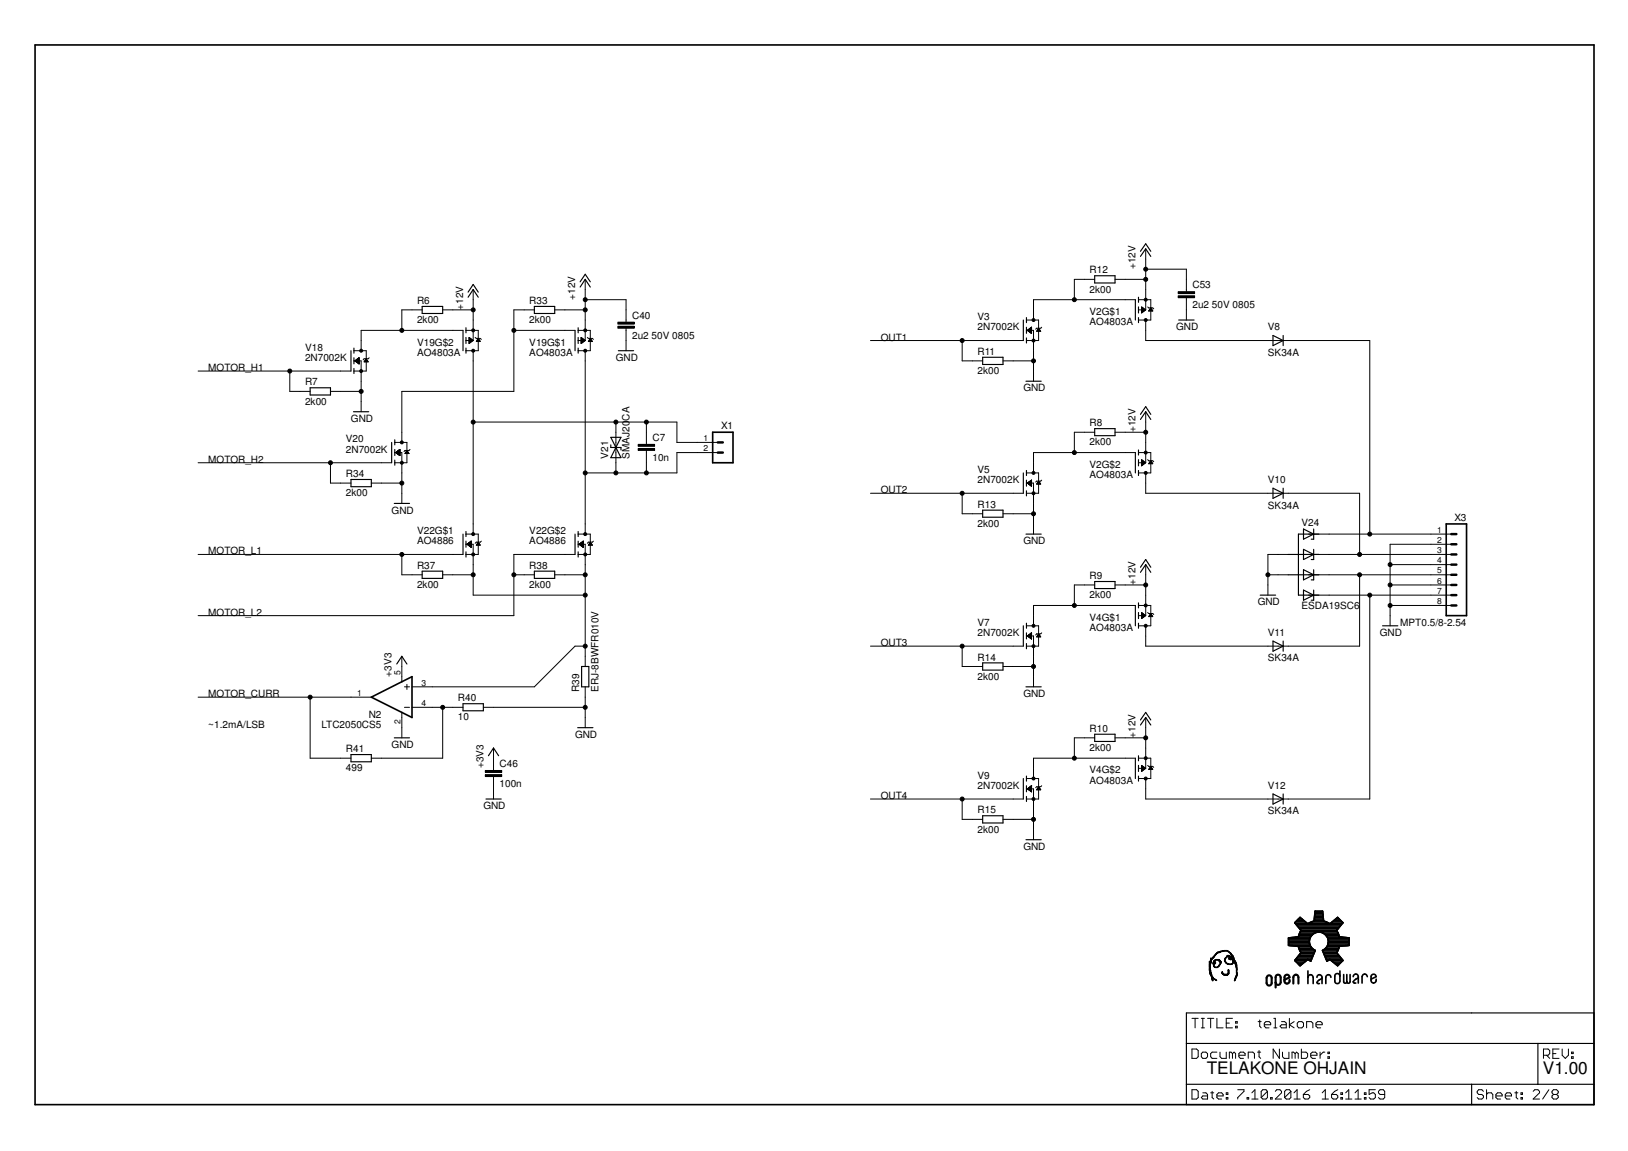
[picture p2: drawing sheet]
<svg xmlns="http://www.w3.org/2000/svg" width="420mm" height="297mm" viewBox="0 0 420 297" stroke-linecap="round" stroke-linejoin="round" font-family="sans-serif">
<defs><g id="words">
<g font-size="4.4">
<text x="311.4" y="277.2">TELAKONE OHJAIN</text>
<text x="398.2" y="277.2">V1.00</text>
</g>
<g font-size="2.6">
<text x="281.2" y="70.5">R12</text>
<text x="293" y="69.5" transform="rotate(-90 293 69.5)">+12V</text>
<text x="148.4" y="77.3" transform="rotate(-90 148.4 77.3)">+12V</text>
<text x="281.2" y="75.5">2k00</text>
<text x="307.8" y="74.3">C53</text>
<text x="107.6" y="78.4">R6</text>
<text x="107.6" y="83.4">2k00</text>
<text x="119.5" y="80" transform="rotate(-90 119.5 80)">+12V</text>
<text x="136.6" y="83.4">2k00</text>
<text x="136.6" y="78.4">R33</text>
<text x="163.1" y="82.2">C40</text>
<text x="252.3" y="82.6">V3</text>
<text x="281.2" y="81.3">V2G$1</text>
<text x="281.2" y="83.9">AO4803A</text>
<text x="307.8" y="79.6">2u2 50V 0805</text>
<text x="107.6" y="89.2">V19G$2</text>
<text x="136.6" y="89.2">V19G$1</text>
<text x="163.1" y="87.5">2u2 50V 0805</text>
<text x="227.3" y="87.9">OUT1</text>
<text x="252.3" y="85.3">2N7002K</text>
<text x="303.6" y="85.3">GND</text>
<text x="327.2" y="85.3">V8</text>
<text x="53.8" y="95.8">MOTOR_H1</text>
<text x="78.7" y="90.5">V18</text>
<text x="78.7" y="93.1">2N7002K</text>
<text x="107.6" y="91.8">AO4803A</text>
<text x="136.6" y="91.8">AO4803A</text>
<text x="158.9" y="93.1">GND</text>
<text x="252.3" y="91.6">R11</text>
<text x="327.2" y="91.8">SK34A</text>
<text x="78.7" y="99.5">R7</text>
<text x="252.3" y="96.6">2k00</text>
<text x="264.1" y="101">GND</text>
<text x="78.7" y="104.4">2k00</text>
<text x="90.6" y="108.9">GND</text>
<text x="168.4" y="113.7">C7</text>
<text x="186.1" y="110.7">X1</text>
<text x="281.2" y="110">R8</text>
<text x="293" y="111.5" transform="rotate(-90 293 111.5)">+12V</text>
<text x="53.8" y="119.4">MOTOR_H2</text>
<text x="89.3" y="116.8">2N7002K</text>
<text x="89.3" y="114.2">V20</text>
<text x="157" y="118.4" transform="rotate(-90 157 118.4)">V21</text>
<text x="162.5" y="118.4" transform="rotate(-90 162.5 118.4)">SMAJ20CA</text>
<text x="168.4" y="119">10n</text>
<text x="281.2" y="114.9">2k00</text>
<text x="89.3" y="123.1">R34</text>
<text x="252.3" y="124.7">2N7002K</text>
<text x="252.3" y="122">V5</text>
<text x="281.2" y="120.7">V2G$2</text>
<text x="281.2" y="123.4">AO4803A</text>
<text x="327.2" y="124.7">V10</text>
<text x="89.3" y="128.1">2k00</text>
<text x="227.3" y="127.3">OUT2</text>
<text x="252.3" y="131">R13</text>
<text x="327.2" y="131.3">SK34A</text>
<text x="101.1" y="132.6">GND</text>
<text x="107.6" y="137.8">V22G$1</text>
<text x="136.6" y="137.8">V22G$2</text>
<text x="252.3" y="136">2k00</text>
<text x="335.9" y="135.8">V24</text>
<text x="375.4" y="134.4">X3</text>
<text x="53.8" y="143.1">MOTOR_L1</text>
<text x="107.6" y="140.5">AO4886</text>
<text x="136.6" y="140.5">AO4886</text>
<text x="264.1" y="140.5">GND</text>
<text x="107.6" y="146.8">R37</text>
<text x="136.6" y="146.8">R38</text>
<text x="281.2" y="149.4">R9</text>
<text x="107.6" y="151.8">2k00</text>
<text x="136.6" y="151.8">2k00</text>
<text x="281.2" y="154.4">2k00</text>
<text x="293" y="151" transform="rotate(-90 293 151)">+12V</text>
<text x="53.8" y="158.9">MOTOR_L2</text>
<text x="252.3" y="161.5">V7</text>
<text x="281.2" y="160.2">V4G$1</text>
<text x="324.6" y="156.3">GND</text>
<text x="335.9" y="157.1">ESDA19SC6</text>
<text x="361.3" y="161.5">MPT0.5/8-2.54</text>
<text x="227.3" y="166.8">OUT3</text>
<text x="252.3" y="164.1">2N7002K</text>
<text x="281.2" y="162.8">AO4803A</text>
<text x="327.2" y="164.1">V11</text>
<text x="356.1" y="164.1">GND</text>
<text x="252.3" y="170.5">R14</text>
<text x="327.2" y="170.7">SK34A</text>
<text x="53.8" y="179.9">MOTOR_CURR</text>
<text x="101.1" y="174.6" transform="rotate(-90 101.1 174.6)">+3V3</text>
<text x="149.5" y="178.6" transform="rotate(-90 149.5 178.6)">R39</text>
<text x="154.5" y="178.6" transform="rotate(-90 154.5 178.6)">ERJ-8BWFR010V</text>
<text x="252.3" y="175.4">2k00</text>
<text x="264.1" y="179.9">GND</text>
<text x="95.2" y="185.2">N2</text>
<text x="118.2" y="185.9">10</text>
<text x="118.2" y="181">R40</text>
<text x="53.8" y="187.8">~1.2mA/LSB</text>
<text x="83" y="187.8">LTC2050CS5</text>
<text x="148.4" y="190.4">GND</text>
<text x="281.2" y="188.8">R10</text>
<text x="293" y="190.4" transform="rotate(-90 293 190.4)">+12V</text>
<text x="89.3" y="194.1">R41</text>
<text x="101.1" y="193">GND</text>
<text x="128.9" y="197.9">C46</text>
<text x="281.2" y="193.8">2k00</text>
<text x="89.3" y="199.1">499</text>
<text x="124.7" y="198.3" transform="rotate(-90 124.7 198.3)">+3V3</text>
<text x="128.9" y="203.2">100n</text>
<text x="252.3" y="203.6">2N7002K</text>
<text x="252.3" y="200.9">V9</text>
<text x="281.2" y="199.6">V4G$2</text>
<text x="281.2" y="202.3">AO4803A</text>
<text x="327.2" y="203.6">V12</text>
<text x="124.7" y="208.8">GND</text>
<text x="227.3" y="206.2">OUT4</text>
<text x="252.3" y="209.9">R15</text>
<text x="252.3" y="214.9">2k00</text>
<text x="327.2" y="210.1">SK34A</text>
<text x="264.1" y="219.3">GND</text>
</g>
<g font-size="2.2">
<text x="181.6" y="113.8">1</text>
<text x="181.6" y="116.4">2</text>
<text x="370.9" y="137.5">1</text>
<text x="370.9" y="142.7">3</text>
<text x="370.9" y="140.1">2</text>
<text x="370.9" y="148">5</text>
<text x="370.9" y="145.3">4</text>
<text x="370.9" y="155.9">8</text>
<text x="370.9" y="153.2">7</text>
<text x="370.9" y="150.6">6</text>
<text x="92.2" y="179.5">1</text>
<text x="103.3" y="174.3" transform="rotate(-90 103.3 174.3)">5</text>
<text x="108.7" y="176.9">3</text>
<text x="108.7" y="182.2">4</text>
<text x="103.3" y="186.7" transform="rotate(-90 103.3 186.7)">2</text>
</g>
</g></defs>
<g fill="none" stroke="#000" stroke-width=".42">
<path d="M9 11.6h402.4v273.5h-402.4zM183.9 111.5h5.3v7.9h-5.3zM373.2 135.2h5.3v23.7h-5.3zM95.8 179.9l10.5-5.3v10.6zM334.3 238.3h3M334.4 237.9h2.5M334.5 238.6h11.7M334.7 237.6h1.8M334.8 239h11.1M335.1 237.2h.9M335.1 239.4h10.5M335.4 239.7h9.9"/>
<path d="M335.4 236.9h.2M337.5 238.4l-2-1.6-1.3 1.3 1.6 2M337.7 238.3h5.3M338.5 237.9h3.8M339.2 237.7l-1.7 .7M339.2 237.7l.2-2.5h1.9l.3 2.5M339.2 237.6h2.4M339.2 237.2h2.3M339.2 236.9h2.3M339.3 236.5h2.1M339.3 236.1h2.1M339.3 235.8h2.1"/>
<path d="M339.4 235.4h2M341.6 237.7l1.6 .7M343.2 238.4l2-1.6 1.4 1.3-1.6 2M343.4 238.3h3.1M343.8 237.9h2.6M344.3 237.6h1.7M344.7 237.2h.9M345.1 236.9h.2M332.6 243.6h5.4M332.6 243.3h5.3M332.6 242.9h5.3M332.6 242.6h5.3"/>
<path d="M332.6 242.2h5.4M332.8 244h5.3M334.2 247.9h2.9M334.4 247.6h4.1M334.4 241.9h3.8M334.6 248.3h2.1M334.7 247.2h3.9M334.9 248.6h1.3M335 246.8h3.8M335.1 244.2l.7 1.7M335.1 241.8l-2.5 .3v1.9l2.5 .2M335.1 244.3h3.2"/>
<path d="M335.2 241.5h3.2M335.2 244.7h3.4M335.3 249h.5M335.3 246.5h3.6M335.3 241.1h3.5M335.4 245.1h3.6M335.4 240.8h3.9M335.5 245.4h3.9M335.6 246.1h3.5M335.6 240.4h9.5M335.7 245.8h3.5M335.7 240.1h9.3"/>
<path d="M335.8 240.1l-.7 1.7M337.6 252.2a.68 .68 0 0 1 .6-.7 .68 .68 0 0 1 .7 .7v1.6M337.6 250.6v3.2M337.9 243a2.56 2.56 0 0 0 1.5 2.3M337.9 243a2.47 2.47 0 0 1 3.8-2 2.47 2.47 0 0 1-.4 4.3M337.9 243a2.44 2.44 0 0 0 1.5 2.3M337.9 242.6v.4M338.1 247.9h.2M339.4 245.3l-1.1 2.7-.8-.4-2 1.6-1.3-1.3 1.6-2M339.9 252.2a.66 .66 0 0 1 .6-.7 .66 .66 0 0 1 .7 .7v1.6M341.2 252.5a1.41 1.41 0 0 0-1.3 1.2l.6 .1M341.3 245.3l1.2 2.7 .7-.4 2 1.6 1.4-1.3"/>
<path d="M341.4 245.4h3.8M341.4 240.8h3.9M341.5 245.8h3.5M341.7 246.1h3.5M341.7 245.1h3.7M341.8 246.5h3.7M342 246.8h3.8M342 241.1h3.5M342.1 247.2h4M342.1 244.7h3.4M342.3 247.6h4.1M342.3 241.5a2.46 2.46 0 0 0-2.6-.9 2.46 2.46 0 0 0-1.8 2"/>
<path d="M342.3 241.5a2.37 2.37 0 0 1 .5 2.1M342.3 241.5h3.3M342.4 247.9h.2M342.4 244.3h3.2M342.5 241.9h3.8M342.6 244h5.3M342.7 242.2h5.5M342.8 243.6l-.8 1.3-.7 .4M342.8 243.6h5.4M342.8 243.3h5.4M342.8 242.6h5.4M342.8 242.9h5.4"/>
<path d="M343.5 252.2a.66 .66 0 0 0-.7-.7 .66 .66 0 0 0-.6 .7v1.6M343.7 247.9h2.8M344.1 248.3h2M344.5 248.6h1.3M345 240.1l.6 1.7M345 245.9l1.6 2M345 249h.5M345.6 244.2l-.6 1.7M345.6 241.8l2.6 .3v1.9l-2.6 .2M345.8 250.6v2.6a.66 .66 0 0 1-.6 .6 .66 .66 0 0 1-.7-.6v-1.3a.66 .66 0 0 1 .7-.7 .66 .66 0 0 1 .6 .7M346.8 251.5v2.1l.6 .1 .2-.3a.43 .43 0 0 0 .4 .3 .43 .43 0 0 0 .4-.3v-1.9M347.6 251.5v2"/>
<path d="M349.2 252.1a.66 .66 0 0 1 .7-.7 .66 .66 0 0 1 .7 .7v1.6M350.6 252.3a1.59 1.59 0 0 0-1.3 1.2l.6 .2M352.9 252.1a.68 .68 0 0 0-.7-.7 .68 .68 0 0 0-.7 .7v1.6M353.9 252.7l1.3-.6a.66 .66 0 0 0-.7-.7 .66 .66 0 0 0-.6 .7v.9a.7 .7 0 0 0 .8 .7 .7 .7 0 0 0 .5-1"/>
</g>
<path d="M185.2 114.2h1.4M185.2 116.8h1.4M374.6 137.8h1.3M374.6 156.3h1.3M374.6 148.3h1.3M374.6 151h1.3M374.6 153.6h1.3M374.6 143.1h1.3M374.6 145.7h1.3M374.6 140.5h1.3" fill="none" stroke="#000" stroke-width=".63"/>
<g fill="none" stroke="#000" stroke-width=".26">
<path d="M109 80h-5.3v5.3M114.2 80h7.9M122.1 74.7v13.2M137.9 80h-5.3v21h-28.9v13.2M143.2 80h7.8M151 77.3h10.6v5.8M151 72.1v15.8M282.5 72.1h-5.2v5.2M287.8 72.1h7.9M293 77.3h-26.3v5.3M293.8 77.3h3.2v5.3h-3.2M293.8 80h1.9"/>
<path d="M294.6 79.5h.4M294.6 79.8h.9M294.6 79.8h.7M294.6 79.7h.6M294.6 79.5h.5M294.6 79.2l1.1 .8-1.1 .8zM294.6 79.4h.2M294.6 79.3h.1M295.7 64.2v15.8M295.7 69.5h10.5v5.7M296.2 79.2l.2 .3h1.1l.3 .2M296.7 79.9h.6"/>
<path d="M296.7 79.8h.6M296.8 79.8h.4M296.8 79.7h.3M296.9 79.5h.1M297 79.5l.5 .8h-1.1zM304.1 76.3h4.2v.5h-4.2zM304.1 75.3h4.2v.5h-4.2zM306.2 76.8v5.8M51.1 95.8h39.5M74.8 95.8v5.2h5.2M91.3 93.1h1.9v13.2M91.3 90.5h3.2v5.3h-3.2"/>
<path d="M91.6 93.1l1.1-.8v1.6zM91.7 93h1M91.8 93.2h.9M91.9 93h.8M91.9 93.3h.8M92 92.8h.7M92 93.4h.7M92.1 92.8h.6M92.1 93.5h.6M92.2 92.7h.5M92.3 93.6h.4M92.4 92.6h.3"/>
<path d="M92.4 93.7h.3M92.5 92.5h.2M92.5 93.8h.2M92.6 92.4h.1M92.7 93.9h.1M94.1 93.2h.8M94.1 93.1h.8M94.2 93h.6M94.3 93h.4M94.3 92.8h.4M94.4 92.8h.2M94.5 92.7h.1"/>
<path d="M94.5 92.6l.5 .8h-1zM95.3 92.3l-.3 .3h-1l-.3 .3M119.5 85.3h-26.3v5.2M120.3 85.3h3.1v5.2h-3.1M120.3 87.9h1.8M121.1 87.4h.4M121.1 88.1h.6M121.1 88.1h.8M121.1 88h.9M121.1 87.8h1M121.1 87.8h.9M121.1 87.7h.8"/>
<path d="M121.1 87.6h.6M121.1 87.5h.5M121.1 88.6h.1M121.1 88.5h.1M121.1 88.4h.3M121.1 88.3h.4M121.1 88.2h.5M121.1 87.3h.3M121.1 87.2h.1M121.1 87.1h.1M121.1 87.1l1 .8M121.1 87.1v1.5l1-.7"/>
<path d="M122.1 90.5v47.3M122.6 87.1l.3 .2h1l.3 .3M123 88.1h.9M123 88h.9M123.1 87.8h.7M123.1 87.8h.6M123.2 87.7h.4M123.3 87.6h.3M123.3 87.5h.2M123.4 87.3l.5 .8h-1zM132.6 85.3h15.8M149.2 85.3h3.1v5.2h-3.1"/>
<path d="M149.2 87.9h1.8M150 87.4h.4M150 88.1h.7M150 88.1h.8M150 88h.9M150 87.8h1M150 87.8h.9M150 87.7h.8M150 87.6h.7M150 87.5h.5M150 87.1l1 .8M150 87.1v1.5l1-.7"/>
<path d="M150 88.6h.1M150 88.5h.2M150 88.4h.3M150 88.3h.4M150 88.2h.6M150 87.3h.3M150 87.2h.1M150 87.1h.1M151 90.5v47.3M151.6 87.1l.2 .2h1.1l.3 .3M151.9 88.1h.9M152 88h.8"/>
<path d="M152 87.8h.7M152.1 87.8h.5M152.1 87.7h.5M152.2 87.6h.3M152.3 87.5h.1M152.3 87.3l.6 .8h-1.1zM159.5 84.2h4.2v.5h-4.2zM159.5 83.1h4.2v.6h-4.2zM161.6 84.7v5.8M224.7 87.9h39.4M248.3 87.9v5.2h5.3M258.9 93.1h7.8"/>
<path d="M264.9 85.3h1.8v13.1M264.9 82.6h3.1v5.3h-3.1M265.2 85.3h1M265.3 85.1h.9M265.4 85.4h.8M265.5 85h.7M265.5 85.5h.7M265.6 84.9h.6M265.6 85.6h.6M265.7 84.8h.5M265.8 85.7h.4M265.8 84.8h.4"/>
<path d="M265.9 85.8h.3M265.9 84.7h.3M266 85.9h.2M266.1 84.5h.1M266.1 86h.1M266.2 84.5h.1M266.2 84.5l-1 .8 1 .7M266.2 84.5v1.5M267.6 85.4h.9M267.7 85.3h.8M267.7 85.2h.7M267.8 85.1h.5"/>
<path d="M267.8 85h.5M267.9 84.9h.3M268 84.8h.1M268 84.7l.6 .8h-1.1zM268.8 84.5l-.2 .2h-1.1l-.2 .3M294.6 80.2h.7M294.6 80.1h.9M294.6 80.1h1M294.6 80.7h.1M294.6 80.6h.2M294.6 80.5h.4M294.6 80.4h.5"/>
<path d="M294.6 80.3h.6M295.7 82.6v5.3h57.8v49.9M296.4 80.2h1.1M296.5 80.1h.9M296.6 80.1h.8M51.1 119.4h50M85.3 119.4v5.3h5.3M85.3 101h7.9M101.9 116.8h1.8v13.1M101.9 114.2h3.1v5.2h-3.1M102.3 116.9h.9M102.3 116.7h.9"/>
<path d="M102.4 117h.8M102.4 116.6h.8M102.5 116.5h.7M102.5 117.1h.7M102.6 116.4h.6M102.6 117.2h.6M102.7 116.3h.5M102.8 117.3h.4M102.9 116.2h.3M102.9 117.3h.3M103 116.1h.2M103 117.5h.2"/>
<path d="M103.1 116h.1M103.2 117.6h.1M103.2 116l-1.1 .8 1.1 .8M103.2 116v1.6M104.6 116.9h.8M104.7 116.8h.7M104.7 116.7h.6M104.8 116.6h.5M104.8 116.5h.4M104.9 116.4h.2M105 116.3h.1M105 116.2l.6 .9h-1.1z"/>
<path d="M105.8 116l-.2 .2h-1.1l-.2 .3M122.1 108.9h52.6v5.3h10.5M159 108.9v13.1M164.7 115.7h4.2v.5h-4.2zM164.7 114.7h4.2v.5h-4.2zM166.8 108.9v5.8M166.8 116.2v5.8M185.2 116.8h-10.5v5.2h-23.7M282.5 111.5h-5.2v5.3M287.8 111.5h7.9M293 116.8h-26.3v5.2M293.8 116.8h3.2v5.2h-3.2"/>
<path d="M293.8 119.4h1.9M294.6 119.6h.8M294.6 119.5h.9M294.6 119.3h1M294.6 119.3h.8M294.6 119.2h.7M294.6 119h.6M294.6 119h.5M294.6 119.9h.4M294.6 119.8h.5M294.6 119.7h.7M294.6 118.9h.3"/>
<path d="M294.6 118.8h.2M294.6 118.7h.1M295.7 106.3v13.1M295.7 119.4l-1.1-.8v1.6M295.7 119.4l-1.1 .8M296.2 118.6l.2 .3h1.1l.3 .3M296.5 119.6h1M296.6 119.5h.8M296.6 119.4h.7M296.7 119.3h.6M296.7 119.3h.5M296.8 119.2h.4"/>
<path d="M296.9 119h.2M296.9 119h.1M297 118.9l.5 .8h-1.1zM95.8 124.7h7.9M120.3 137.8h3.1v5.3h-3.1M121.1 140h.5M121.3 139.9h.3M121.4 139.8h.2M121.5 139.7h.1M121.6 139.7l-1 .8 1 .7M121.6 139.7v1.5M123.4 140h.1"/>
<path d="M123.4 139.9l.5 .8h-1zM124.2 139.7l-.3 .2h-1l-.3 .3M149.2 137.8h3.1v5.3h-3.1M150.1 140h.4M150.2 139.9h.3M150.4 139.8h.1M150.5 139.7h.1M150.5 139.7l-1 .8 1 .7M150.5 139.7v1.5M152.3 140h.1M152.3 139.9l.6 .8h-1.1zM153.2 139.7l-.3 .2h-1.1l-.2 .3"/>
<path d="M224.7 127.3h39.4M248.3 127.3v5.3h5.3M258.9 132.6h7.8M264.9 124.7h1.8v13.1M264.9 122h3.1v5.3h-3.1M265.2 124.7l1-.8v1.6zM265.2 124.7h1M265.3 124.8h.9M265.4 124.5h.8M265.5 124.9h.7M265.5 124.4h.7M265.6 125h.6"/>
<path d="M265.6 124.3h.6M265.7 125.1h.5M265.8 124.2h.4M265.8 125.2h.4M265.9 124.2h.3M266 125.3h.2M266 124.1h.2M266.1 125.4h.1M266.1 124h.1M267.6 124.8h.9M267.7 124.7h.7M267.7 124.6h.7"/>
<path d="M267.8 124.5h.5M267.9 124.4h.4M267.9 124.3h.3M268 124.2h.1M268 124.2l.6 .7h-1.1zM268.8 123.9l-.2 .3h-1.1l-.2 .2M294.6 120.2h.1M294.6 120.1h.2M294.6 120h.3M295.7 122v5.3h55.2v15.8M337.7 137.8h36.9M51.1 143.1h68.4"/>
<path d="M103.7 143.1v5.2h5.3M114.2 148.3h7.9M120.3 140.5h1.8v13.1h28.9M120.6 140.4h1M120.7 140.5h.9M120.8 140.3h.8M120.8 140.6h.8M120.9 140.2h.7M120.9 140.8h.7M121 140.1h.6M121.1 140.8h.5M121.2 140.9h.4"/>
<path d="M121.3 141h.3M121.4 141.1h.2M121.6 141.2h.1M123 140.6h.9M123 140.5h.9M123.1 140.5h.7M123.1 140.4h.6M123.2 140.3h.4M123.3 140.2h.3M123.3 140.1h.2M132.6 148.3h5.3M143.2 148.3h7.8"/>
<path d="M148.4 143.1h-15.8v15.8h-81.5M149.2 140.5h1.8v31.5M149.6 140.5h.9M149.6 140.4h.9M149.7 140.6h.8M149.7 140.3h.8M149.8 140.2h.7M149.8 140.8h.7M150 140.1h.5M150 140.8h.5M150.1 140.9h.4M150.2 141h.3"/>
<path d="M150.4 141.1h.1M150.5 141.2h.1M151.9 140.6h1M151.9 140.5h.9M152 140.5h.7M152 140.4h.6M152.1 140.3h.5M152.2 140.2h.3M152.3 140.1h.2M282.5 151h-5.2v5.3M287.8 151h7.9M293 156.3h-26.3v5.2"/>
<path d="M293.8 156.3h3.2v5.2h-3.2M293.8 158.9h1.9M294.6 158.1v1.5M294.6 159.1h.7M294.6 159h.8M294.6 158.9h1M294.6 158.7h.9M294.6 158.7h.8M294.6 158.6h.7M294.6 158.5h.5M294.6 158.4h.4M294.6 158.1l1.1 .8"/>
<path d="M294.6 159.6h.1M294.6 159.5h.2M294.6 159.4h.3M294.6 159.3h.5M294.6 159.2h.6M294.6 158.3h.3M294.6 158.2h.2M294.6 158.1h.1M295.7 145.7v13.2M295.7 158.9l-1.1 .7M296.2 158.1l.2 .2h1.1l.3 .3M296.5 159h1"/>
<path d="M296.6 158.9h.8M296.7 158.8h.6M296.7 158.7h.6M296.8 158.7h.4M296.8 158.6h.3M296.9 158.5h.2M297 158.4h.1M297 158.3l.5 .8h-1.1zM327.2 148.3h5.3M332.5 143.1h-5.3v10.5M337.7 153.6h36.9M337.7 148.3h36.9"/>
<path d="M337.7 143.1h36.9M350.9 148.3v18.5h-55.2v-5.3M353.5 153.6v52.6h-57.8v-5.3M358.8 156.3h15.8M358.8 151h15.8M358.8 145.7h15.8M374.6 140.5h-15.8v21M51.1 179.9h44.7M80 179.9v15.8h10.6M103.7 169.4v6.5M104.4 177.2h1.3M105 176.6v1.3"/>
<path d="M151 166.8h-2.6l-10.5 10.4h-31.6M151 177.2v10.6M224.7 166.8h39.4M248.3 166.8v5.2h5.3M258.9 172h7.8M264.9 164.1h1.8v13.1M264.9 161.5h3.1v5.3h-3.1M265.2 164.1l1-.8v1.6zM265.3 164.2h.9M265.3 164h.9M265.4 164.3h.8M265.4 163.9h.8"/>
<path d="M265.5 164.4h.7M265.5 163.8h.7M265.7 163.7h.5M265.7 164.5h.5M265.8 163.7h.4M265.8 164.6h.4M265.9 163.6h.3M265.9 164.7h.3M266.1 164.8h.1M266.1 163.4h.1M266.2 164.9h.1M266.2 163.4h.1"/>
<path d="M267.6 164.3h1M267.7 164.2h.8M267.7 164.1h.7M267.7 164h.6M267.8 163.9h.5M267.9 163.8h.3M268 163.7h.2M268 163.7h.1M268 163.6l.6 .8h-1.1zM268.8 163.3l-.2 .3h-1.1l-.2 .3M103.7 183.9v6.5M104.4 182.5h1.3"/>
<path d="M106.3 182.5h13.2M114.2 182.5v13.2h-18.4M124.7 182.5h26.3M125.3 199.9h4.2v.5h-4.2zM125.3 198.8h4.2v.5h-4.2zM127.4 193v5.8M282.5 190.4h-5.2v5.3M287.8 190.4h7.9M293 195.7h-26.3v5.2M293.8 195.7h3.2v5.2h-3.2M293.8 198.3h1.9M294.6 197.5l1.1 .8-1.1 .8z"/>
<path d="M294.6 197.8h.4M294.6 198.5h.7M294.6 198.5h.9M294.6 198.3h1M294.6 198.2h.9M294.6 198.1h.7M294.6 198h.6M294.6 197.9h.5M294.6 199h.1M294.6 198.9h.2M294.6 198.8h.4M294.6 198.7h.5"/>
<path d="M294.6 198.6h.6M294.6 197.7h.2M294.6 197.6h.1M295.7 185.2v13.1M296.2 197.5l.2 .3h1.1l.3 .2M296.5 198.5h1M296.5 198.5h.9M296.6 198.3h.8M296.7 198.2h.6M296.8 198.1h.4M296.9 198h.2M296.9 197.9h.1"/>
<path d="M297 197.8l.5 .8h-1.1zM127.4 200.4v5.8M224.7 206.2h39.4M248.3 206.2v5.3h5.3M258.9 211.5h7.8M264.9 203.6h1.8v13.1M264.9 200.9h3.1v5.3h-3.1M265.2 203.6l1-.8v1.5zM265.2 203.6h1M265.3 203.5h.9M265.4 203.7h.8M265.5 203.3h.7"/>
<path d="M265.5 203.8h.7M265.6 203.2h.6M265.6 203.9h.6M265.7 203.2h.5M265.8 204h.4M265.8 203.1h.4M265.9 204.1h.3M266 202.9h.2M266 204.2h.2M266.1 202.9h.1M266.1 204.3h.1M266.2 202.8h.1"/>
<path d="M267.6 203.7h.9M267.7 203.6h.8M267.7 203.5h.7M267.8 203.5h.5M267.9 203.3h.4M267.9 203.2h.3M268 203.2h.1M268 203l.6 .8h-1.1zM268.8 202.8l-.2 .2h-1.1l-.2 .3M312.1 248.1h.1M312.1 250.5l.2 .1zM312.1 250.4h.2z"/>
<path d="M312.1 250.3l.3 .1zM312.1 250.2l.3 .1zM312.1 250.1l.3 .1zM312.1 250.1h.3zM312.1 250l.3 .1zM312.1 249.9l.3 .1zM312.1 249.9h.3zM312.1 249.8l.3 .1zM312.1 249.7l.3 .1zM312.1 249.6l.3 .1zM312.1 249.5l.3 .1zM312.1 249.4l.3 .1z"/>
<path d="M312.1 249.3l.3 .1zM312.1 249.3h.3zM312.1 249.2l.3 .1zM312.1 249.1l.3 .1zM312.1 249l.3 .1zM312.1 249h.3zM312.1 248.9l.3 .1zM312.1 248.8h.1M312.1 248.8l.3 .1zM312.1 248.6h.1M312.1 248.6l.2 .1zM312.1 248.5h.1"/>
<path d="M312.1 248.5l.2 .1zM312.1 248.4h.1M312.1 248.4l.2 .1zM312.1 248.3h.1M312.1 248.3l.2 .1zM312.1 248.2h.1M312.2 250.9l.1 .1zM312.2 250.8h.1M312.2 250.7h.1M312.2 250.7l.1 .1zM312.2 250.6h.1M312.2 250.5h.1"/>
<path d="M312.2 250.4h.1M312.2 249.6l.1 .1zM312.2 248.7h.1M312.2 248.2h.1M312.2 251.1l.2 .1zM312.2 251l.2 .1zM312.2 251h.1M312.2 250.9h.1M312.2 251.3l.2 .1zM312.2 248.8h.2zM312.3 251.2h.1M312.3 251.1h.1"/>
<path d="M312.3 248.8h.1M312.3 248l.3 .1zM312.3 251.4l.2 .1zM312.3 250.5l.2 .1zM312.3 250.4h.1M312.3 250.4h.2zM312.3 248.7l.2 .1zM312.3 248.3h.1M312.3 248.2h.1M312.3 248.1l.3 .1zM312.4 251.5h.1zM312.4 251.4h.1"/>
<path d="M312.4 250.9l.1 .1zM312.4 250.9h.1M312.4 250.7h.1M312.4 250.6h.1M312.4 250.5h.1M312.4 248.6h.1M312.4 248.5h.1M312.4 248.5l.1 .1zM312.4 248.4l.1 .1zM312.4 248.3h.1M312.4 248.2h.1M312.4 247.9l.1 .1z"/>
<path d="M312.4 247.9l.2 .1zM312.4 251.6l.2 .1zM312.4 251.5h.1M312.4 251l.2 .1zM312.4 251h.2zM312.4 250.8h.1M312.4 248.4h.1M312.4 247.9h.2zM312.5 251.2h.1zM312.5 248.2h.1zM312.5 247.8l.1 .1zM312.5 247.7l.1 .1z"/>
<path d="M312.5 247.5l.3 .1zM312.5 247.5l.1 .1zM312.5 247.4l.1 .1zM312.5 251.7l.2 .1zM312.5 251.6h.1M312.5 251.1h.1M312.5 248.3h.1M312.5 248.2h.1M312.5 247.7l.2 .1zM312.5 247.6l.2 .1zM312.5 247.4h.1M312.5 247.3h.1"/>
<path d="M312.5 247.2h.1M312.5 251.8l.3 .1zM312.5 251.8h.3zM312.5 251.3l.2 .1zM312.5 251.2h.1M312.6 251.9l.1 .1zM312.6 251.8l.1 .1zM312.6 251.5l.1 .1zM312.6 251.5h.1zM312.6 251.4h.1M312.6 251.6h.1M312.7 252.4l.1 .1z"/>
<path d="M312.7 252.3l.1 .1zM312.7 252.1l.3 .1zM312.7 252l.1 .1zM312.7 247.5l.1 .1zM312.7 252.3h.1M312.7 252.2h.1M312.7 252.1h.3zM312.7 252l.2 .1zM312.7 247.4l.2 .1zM312.7 252.6l.2 .1zM312.7 252.5l.2 .1zM312.7 252.5h.1"/>
<path d="M312.7 252.4h.1M312.8 252.8l.2 .1zM312.8 252.7l.2 .1zM312.8 252.6h.1M312.8 247.3l.2 .1zM312.8 252.9h.1M312.8 252.7h.1M312.8 247.2l.3 .1zM312.9 252.9l.1 .1zM312.9 252.2l.1 .1zM312.9 247.3l.1 .1zM312.9 247.2l.3 .1z"/>
<path d="M312.9 247.1l.3 .1zM313 253.1h.1M313 253h.1M313 252.3l.1 .1zM313 252.3h.1zM313 247.1h.2zM313 252.4l.2 .1zM313 247l.3 .1zM313 252.4h.1M313 248.7l.6 .1zM313 248.6l.6 .1zM313 248.5l.7 .1z"/>
<path d="M313 248.4l.7 .1zM313.1 252.5l.2 .1zM313.1 248.6l.6 .1zM313.1 249l.2 .1zM313.1 248.8l.2 .1zM313.1 248.8h.2zM313.1 248.4l.6 .1zM313.1 248.3l.6 .1zM313.2 248.9h.1M313.2 248.8h.1M313.2 248.3l.5 .1zM313.2 248.2l.5 .1z"/>
<path d="M313.2 248.2h.4zM313.2 248.1l.1 .1zM313.2 246.9l.2 .1zM313.2 246.8l.2 .1zM313.2 252.6l.2 .1zM313.2 249.3h.1M313.2 249.2h.1M313.2 249.1h.1M313.2 249h.1M313.2 248.1h.1M313.2 248l.2 .1zM313.3 252.6l.2 .1z"/>
<path d="M313.3 249.4l.1 .1zM313.3 249.3h.1M313.3 247.9l.1 .1zM313.3 246.8h.1zM313.3 252.7l.4 .1zM313.3 249.5l.2 .1zM313.3 249.4l.2 .1zM313.3 247.9l.2 .1zM313.3 246.7l.2 .1zM313.3 246.6l.2 .1zM313.4 247.9h.2zM313.4 249.5l.2 .1z"/>
<path d="M313.4 246.6l.2 .1zM313.4 246.5l.2 .1zM313.5 249.6l.7 .1zM313.5 247.8l.1 .1zM313.5 252.7l.2 .1zM313.5 247.7l.3 .1zM313.5 246.5h.2zM313.6 247.7l.3 .1zM313.6 246.4l.1 .1zM313.6 246.4l.2 .1zM313.6 252.9h.3zM313.6 252.8l.2 .1z"/>
<path d="M313.6 249.6l.6 .1zM313.6 246.3l.2 .1zM313.6 246.2l.4 .1zM313.7 247.6l.9 .1zM313.7 246.3h.2zM313.8 247.6l.5 .1zM313.8 246.2l.1 .1zM313.8 252.9l.2 .1zM313.8 246.1l.2 .1zM313.9 253h.1M313.9 246l.2 .1zM313.9 246h.3z"/>
<path d="M314 245.9l.3 .1zM314.1 245.9l.2 .1zM314.1 245.8l.3 .1zM314.1 245.7l.6 .1zM314.2 249.5l.2 .1zM314.2 245.7h.1M314.3 247.7l.4 .1zM314.3 249.4l.2 .1zM314.3 247.7l.5 .1zM314.3 247.6l.2 .1zM314.4 245.7l.4 .1zM314.4 249.3l.2 .1z"/>
<path d="M314.4 247.9h.5zM314.4 249.3h.2zM314.4 247.8l.4 .1zM314.5 249.2l.2 .1zM314.5 245.8h.1M314.5 245.7h.3zM314.6 249.1l.1 .1zM314.6 247.9l.3 .1zM314.6 249l.2 .1zM314.6 245.8h.1M314.7 249h.1M314.7 249h.1z"/>
<path d="M314.7 248l.3 .1zM314.7 245.6h.1M314.7 248.9l.2 .1zM314.7 248.2h.2zM314.7 248.1h.1M314.7 248.1l.2 .1zM314.8 248.8l.1 .1zM314.8 248.2l.1 .1zM314.8 248.8l.2 .1zM314.8 248.8h.2zM314.8 248.3l.2 .1zM314.8 245.7h.1"/>
<path d="M314.8 245.6l.2 .1zM314.9 248.6l.1 .1zM314.9 245.5l.3 .1zM314.9 245.5l.6 .1zM314.9 248.7h.1M314.9 248.6l.2 .1zM314.9 248.1l.2 .1zM315 248.5h.1M315 248.4h.1M315 248.4l.2 .1zM315 248.3l.2 .1zM315 248.2l.2 .1z"/>
<path d="M315 248.1l.2 .1zM315.1 248.3h.1M315.1 248.2h.1M315.1 245.4h.1M315.2 245.4h.1M315.2 250.9l.3 .1zM315.2 245.5h.1M315.3 250.9l.2 .1zM315.3 251.1l.3 .1zM315.3 251l.3 .1zM315.3 251h.2zM315.3 245.4l.5 .1z"/>
<path d="M315.4 251.2h.2zM315.4 251.1l.2 .1zM315.4 251.2l.4 .1zM315.4 251.2l.3 .1zM315.4 250.8h.1M315.4 245.4h.5zM315.5 251.4l.4 .1zM315.5 251.3l.3 .1zM315.5 245.5h.1M315.6 251.4l1.4 .1zM315.7 251.5h1.2zM315.7 245.3h.1"/>
<path d="M315.8 251.5l1.1 .1zM315.8 245.3l1 .1zM315.8 251.6l1 .1zM315.9 245.3h.1M316 245.4h.1M316 247.9l.2 .1zM316 247.9h.1M316 247.9h.2zM316 247.8h.1M316 247.7l.2 .1zM316 251.6h.1M316 248l.2 .1z"/>
<path d="M316 247.7h.1M316 247.6h.1M316 247.5l.2 .1zM316 245.3l.6 .1zM316.1 248.1l.2 .1zM316.1 247.4l.2 .1zM316.1 251.6h.1M316.1 248.2h.2zM316.1 247.3l.2 .1zM316.2 248.1h.1M316.2 247.4h.1M316.2 245.4h.1"/>
<path d="M316.2 248.2l.2 .1zM316.3 248.3l.1 .1zM316.3 248.3h.1M316.3 247.2h.1M316.3 247.2l.1 .1zM316.3 251.6h.1M316.3 248.4l.2 .1zM316.3 247.1l.2 .1zM316.3 247.1h.3zM316.4 251.6h.1M316.4 248.5l.2 .1zM316.5 247h.1"/>
<path d="M316.5 247l.1 .1zM316.6 251.6h.1M316.6 248.6l.1 .1zM316.6 246.9l.1 .1zM316.6 246.8l.1 .1zM316.6 245.4h.1M316.6 245.3h.1M316.7 251.4l.3 .1zM316.7 248.7l.3 .1zM316.7 246.8l.2 .1zM316.7 246.8h.2zM316.7 246.6h.1"/>
<path d="M316.7 246.6l.6 .1zM316.7 245.4h.2zM316.7 246.7l.4 .1zM316.7 246.5l.5 .1zM316.8 251.3l.3 .1zM316.8 248.6h.1M316.8 251.2l.3 .1zM316.8 248.8h.3zM316.8 245.4l.2 .1zM316.9 246.6l.2 .1zM316.9 245.5l.1 .1zM316.9 251.2l.2 .1z"/>
<path d="M316.9 250.4h.2zM316.9 245.5l.2 .1zM316.9 251.1l.3 .1zM316.9 250.3l.2 .1zM317 251.2h.1zM317 251.1l.1 .1zM317 251l.1 .1zM317 251h.1zM317 250.9l.1 .1zM317 250.8l.1 .1zM317 250.7l.1 .1zM317 250.7h.1z"/>
<path d="M317 250.6l.1 .1zM317 250.5l.1 .1zM317 250.4l.1 .1zM317 250.3l.1 .1zM317 248.8l.9 .1zM317 245.6l.2 .1zM317.1 248.8l.7 .1zM317.1 245.7h.2zM317.1 247.5l.7 .1zM317.1 247.4l.7 .1zM317.1 247.4l.6 .1zM317.1 247.3l.6 .1z"/>
<path d="M317.1 247.3l.8 .1zM317.1 247.2l.8 .1zM317.1 247.1l.7 .1zM317.1 246.6l.3 .1zM317.2 247.1h.5zM317.2 247l.5 .1zM317.2 245.7l.2 .1zM317.3 246.7l.1 .1zM317.3 247l.4 .1zM317.3 245.8l.2 .1zM317.4 247.5l.4 .1zM317.4 246.8l.1 .1z"/>
<path d="M317.4 246.8h.1zM317.4 245.9l.1 .1zM317.4 245.9l.2 .1zM317.4 247.6h.1M317.4 246.9l.2 .1zM317.4 246.8l.2 .1zM317.5 246l.2 .1zM317.5 246h.2zM317.6 247.6h.1M317.6 246.1l.1 .1zM317.6 246.3h.3zM317.6 246.1l.2 .1z"/>
<path d="M317.7 247.6h.1M317.7 246.2l.1 .1zM317.7 246.3l.2 .1zM317.8 248.8h.2zM317.8 246.5h.3zM317.8 246.4l.2 .1zM317.8 247.4l.2 .1zM317.8 247.3l.2 .1zM317.8 246.6l.4 .1zM317.8 246.5l.3 .1zM317.9 247.4l.1 .1zM317.9 246.6l.3 .1z"/>
<path d="M317.9 248.7l.2 .1zM317.9 246.8h.1M317.9 246.8h.4zM317.9 246.7l.4 .1zM318 247.5l.1 .1zM318 246.9l.1 .1zM318 248.6l.2 .1zM318 247.6l.2 .1zM318 247.5h.1M318 247.1h.2zM318 247l.2 .1zM318 247h.1"/>
<path d="M318 247.8l.2 .1zM318 247.1l.2 .1zM318 246.8l.3 .1zM318.1 247.9h.2zM318.1 247.2l.2 .1zM318.1 248.5h.1M318.1 248.4l.2 .1zM318.1 247.9l.2 .1zM318.1 247.7h.1M318.1 247.2h.1M318.1 246.8l.2 .1zM318.2 248.5h.1"/>
<path d="M318.2 247.3l.2 .1zM318.2 246.9l.1 .1zM318.2 248.4l.2 .1zM318.2 248.3h.1M318.2 248.2h.1M318.2 248.2h.2zM318.2 248.1h.1M318.2 248h.1M318.2 247.4l.3 .1zM318.2 247.3l.3 .1zM318.2 247l.2 .1zM318.3 248.1h.1"/>
<path d="M318.3 247.4l.2 .1zM318.3 247.1l.1 .1zM318.3 247.1h.1zM318.3 247.5l.2 .1zM318.3 247.2h.1M318.4 247.6l.1 .1zM318.4 247.7l.2 .1zM318.4 247.6l.2 .1zM318.5 247.7l.1 .1zM318.5 248l.3 .1zM318.5 247.9l.3 .1zM318.5 247.9h.2z"/>
<path d="M318.5 247.8l.2 .1zM318.5 252.9l.2 .1zM318.5 248.1l.4 .1zM318.6 253.1h.1M318.6 253h.1M318.6 248.1l.2 .1zM318.6 252.9l.2 .1zM318.6 252.9h.2zM318.6 252.8l.2 .1zM318.6 252.7l.2 .1zM318.6 248.3l.2 .1zM318.6 248.2h.1"/>
<path d="M318.6 248.2h.3zM318.7 252.7l.1 .1zM318.7 248.5l.1 .1zM318.7 248.4l.1 .1zM318.7 248.4h.1M318.7 248.3h.1M318.7 252.6l.2 .1zM318.7 252.5l.2 .1zM318.7 248.6l.2 .1zM318.7 248.5h.1M318.8 252.5l.1 .1zM318.8 252.4l.1 .1z"/>
<path d="M318.8 248.8h.1zM318.8 248.6h.1M318.8 248.2l.1 .1zM318.8 252.4l.2 .1zM318.8 252.3l.2 .1zM318.8 252.3h.2zM318.8 248.7h.1M318.8 252.2l.2 .1zM318.8 248.9l.2 .1zM318.8 248.8l.2 .1zM318.8 248.8h.1M318.8 248.4l.2 .1z"/>
<path d="M318.8 248.3h.1M318.9 249l.2 .1zM318.9 249h.1M318.9 248.5l.2 .1zM318.9 248.4h.1M318.9 252.1l.2 .1zM318.9 252.1h.2zM318.9 252l.2 .1zM318.9 249.3h.3zM318.9 249.2l.3 .1zM318.9 248.6l.2 .1zM319 252l.1 .1z"/>
<path d="M319 249.2h.1M319 249.1h.1M319 248.8h.1zM319 248.7l.1 .1zM319 251.9l.2 .1zM319 251.8l.2 .1zM319 251.8l.3 .1zM319 251.8h.3zM319 249.6l.2 .1zM319 249.5l.2 .1zM319 249.4l.2 .1zM319 249.3l.2 .1z"/>
<path d="M319 248.6h.1M319.1 251.7l.1 .1zM319.1 249.9h.1zM319.1 249.7l.1 .1zM319.1 249.6l.1 .1zM319.1 248.9h.1M319.1 248.8h.1M319.1 251.6l.2 .1zM319.1 251.5h.3zM319.1 251.4l.3 .1zM319.1 251.2l.3 .1zM319.1 251.2h.3z"/>
<path d="M319.1 251.1l.3 .1zM319.1 251l.2 .1zM319.1 251h.1M319.1 250.9h.1M319.1 250.8h.1M319.1 250.7h.1M319.1 250.6h.1M319.1 250.5h.1M319.1 250.4h.1M319.1 250.3h.1M319.1 250.3l.2 .1zM319.1 250.2h.1"/>
<path d="M319.1 250.1l.2 .1zM319.1 250.1h.2zM319.1 250h.1M319.1 249.9l.2 .1zM319.1 249.9h.1M319.1 249.8h.1M319.1 249.2h.1M319.1 249.1h.1M319.1 249h.1M319.1 251.5l.2 .1zM319.2 251.4l.2 .1zM319.2 251.3l.2 .1z"/>
<path d="M319.2 251.2l.2 .1zM319.2 251.1l.2 .1zM307.6 270.7h1.2l.4 .4v1.6l-.4 .4h-1.2zM307.6 262.8h1.6M308.4 262.8v2.5M310 271.9l.4-.4h.8l.4 .4v.8l-.4 .4h-.8l-.4-.4zM310 262.8h.8M310 265.3h.8M310.4 262.8v2.5M311.6 262.8h1.7M312.5 262.8v2.5M314.1 262.8v2.5h1.6"/>
<path d="M314.1 271.5h-1.3l-.3 .4v.8l.3 .4h1.3M314.9 271.5v1.2l.4 .4h1.2v-1.6M316.5 264h.8M318.1 262.8h-1.6v2.5h1.6M318.1 271.9l-.4-.4h-.4v1.6M318.1 271.9l.4-.4 .4 .4v1.2M318.1 271.9v1.2M318.9 264.8h.4v.5h-.4zM318.9 263.7h.4v.3h-.4zM319.7 272.3h1.6v-.4l-.4-.4h-.8l-.4 .4v.8l.4 .4h.8M322.1 273.1v-1.6h1.2l.5 .4v1.2M324.6 271.5h.8"/>
<path d="M324.7 263.7h.8M324.9 271.1v1.6l.5 .4M325.1 263.2v1.6l.4 .5M326.3 264.5h1.6v-.5l-.4-.3h-.8l-.4 .3v.8l.4 .5h.8M328.7 262.8h.4v2.5M328.7 265.3h.9M330.2 270.7v2.4l-1.6-2.4v2.4M330.7 263.7h.8l.5 .3v1.3h-1.3l-.3-.5 .3-.3h1.3M331 271.5v1.2l.4 .4h1.2v-1.6M332.8 262.8v2.5M334 263.7l-1.2 .8 1.2 .8M334.3 271.9l-.5-.4h-.4v1.6"/>
<path d="M334.3 271.9v1.2M334.3 271.9l.3-.4 .5 .4v1.2M334.8 264l.4-.3h.8l.4 .3v.8l-.4 .5h-.8l-.4-.5zM335.9 270.7v2.4h1.1l.5-.4v-.8l-.5-.4h-1.1M337.2 265.3v-1.6h1.2l.4 .3v1.3M338.3 272.3h1.6v-.4l-.4-.4h-.8l-.4 .4v.8l.4 .4h.8M339.6 264.5h1.6v-.5l-.3-.3h-.8l-.5 .3v.8l.5 .5h.8M340.7 271.5v1.6M341.9 271.5h-.4l-.8 .8M342.7 272.7h.4v.4h-.4zM342.7 271.5h.4v.4h-.4zM398.3 272.3h1.2l.5-.4v-.8l-.5-.4h-1.2v2.4"/>
<path d="M399.1 272.3l.9 .8M400.8 271.9h.8M402.4 270.7h-1.6v2.4h1.6M403.2 270.7v1.6l.8 .8 .8-.8v-1.6M405.6 272.7h.4v.4h-.4zM405.6 271.5h.4v.4h-.4zM307.6 281.2h1.2l.4 .4v1.7l-.4 .3h-1.2zM310.4 282h.8l.4 .4v1.2h-1.2l-.4-.3 .4-.5h1.2M312.5 282h.8M312.8 281.6v1.7l.5 .3M314.1 282.8h1.6v-.4l-.4-.4h-.8l-.4 .4v.9l.4 .3h.8M316.5 283.3h.4v.3h-.4z"/>
<path d="M316.5 282h.4v.4h-.4zM319.4 281.2h1.6v.4l-1.6 1.7v.3M321.8 283.3h.5v.3h-.5zM323.1 283.6h1.6M323.1 282l.8-.8v2.4M327.1 281.6v1.7l-.4 .3h-.8l-.4-.3M327.1 281.6l-.4-.4h-.8l-.4 .4v1.7M327.1 281.6l-1.6 1.7M327.9 283.3h.4v.3h-.4zM329.1 281.6l.4-.4h.8l.4 .4v.4l-1.6 1.6h1.6M333.2 281.6v1.7l-.4 .3h-.8l-.5-.3M333.2 281.6l-.4-.4h-.8l-.5 .4v1.7"/>
<path d="M333.2 281.6l-1.7 1.7M334 283.6h1.6M334 282l.8-.8v2.4M336.4 282.4h1.2l.4 .4v.5l-.4 .3h-.8l-.4-.3zM338 281.2l-.8 .4-.8 .8M341.2 283.6h1.6M341.2 282l.8-.8v2.4M343.7 282.4h1.2l.4 .4v.5l-.4 .3h-.8l-.4-.3zM345.3 281.2l-.8 .4-.8 .8M346.1 283.3h.4v.3h-.4zM346.1 282h.4v.4h-.4zM347.3 283.6h1.6"/>
<path d="M347.3 282l.8-.8v2.4M349.7 283.6h1.6M349.7 282l.8-.8v2.4M352.1 283.3h.4v.3h-.4zM352.1 282h.4v.4h-.4zM355 281.2h-1.7v1.2l.8-.4h.4l.5 .4v.9l-.5 .3h-.8l-.4-.3M357.4 282.4h-1.2l-.4-.4v-.4l.4-.4h.8l.4 .4v1.7l-.4 .3h-.8l-.4-.3M382.9 281.6l-.5-.4h-.8l-.4 .4v.4l.4 .4h.8l.5 .4v.5l-.5 .3h-.8l-.4-.3M383.7 282.4l.3-.4h.9l.4 .4v1.2M383.7 281.2v2.4M386.1 282.8h1.6v-.4l-.4-.4h-.8l-.4 .4v.9l.4 .3h.8M388.5 282.8h1.6v-.4l-.4-.4h-.8l-.4 .4v.9l.4 .3h.8"/>
<path d="M390.9 282h.8M391.3 281.6v1.7l.4 .3M392.5 283.3h.4v.3h-.4zM392.5 282h.4v.4h-.4zM395.7 281.6l.4-.4h.8l.4 .4v.4l-1.6 1.6h1.6M399.7 281.2l-1.6 2.4M400.9 282.4l-.4 .4v.5l.4 .3h.8l.5-.3v-.5l-.5-.4M400.9 282.4l-.4-.4v-.4l.4-.4h.8l.5 .4v.4l-.5 .4M400.9 282.4h.8"/>
<circle cx="122.1" cy="80" r=".51"/>
<circle cx="151" cy="80" r=".51"/>
<circle cx="151" cy="77.3" r=".51"/>
<circle cx="277.3" cy="77.3" r=".51"/>
<circle cx="295.7" cy="69.5" r=".51"/>
<circle cx="295.7" cy="72.1" r=".51"/>
<circle cx="295.7" cy="77.3" r=".38"/>
<circle cx="74.8" cy="95.8" r=".51"/>
<circle cx="93.2" cy="95.8" r=".38"/>
<circle cx="93.2" cy="90.5" r=".38"/>
<circle cx="103.7" cy="85.3" r=".51"/>
<circle cx="122.1" cy="85.3" r=".38"/>
<circle cx="122.1" cy="90.5" r=".38"/>
<circle cx="132.6" cy="85.3" r=".51"/>
<circle cx="151" cy="85.3" r=".38"/>
<circle cx="151" cy="90.5" r=".38"/>
<circle cx="248.3" cy="87.9" r=".51"/>
<circle cx="266.7" cy="93.1" r=".51"/>
<circle cx="266.7" cy="87.9" r=".38"/>
<circle cx="266.7" cy="82.6" r=".38"/>
<circle cx="295.7" cy="82.6" r=".38"/>
<circle cx="85.3" cy="119.4" r=".51"/>
<circle cx="93.2" cy="101" r=".51"/>
<circle cx="103.7" cy="119.4" r=".38"/>
<circle cx="103.7" cy="114.2" r=".38"/>
<circle cx="122.1" cy="108.9" r=".51"/>
<circle cx="158.9" cy="108.9" r=".51"/>
<circle cx="166.8" cy="108.9" r=".51"/>
<circle cx="277.3" cy="116.8" r=".51"/>
<circle cx="295.7" cy="111.5" r=".51"/>
<circle cx="295.7" cy="116.8" r=".38"/>
<circle cx="103.7" cy="124.7" r=".51"/>
<circle cx="122.1" cy="137.8" r=".38"/>
<circle cx="151" cy="122" r=".51"/>
<circle cx="151" cy="137.8" r=".38"/>
<circle cx="158.9" cy="122" r=".51"/>
<circle cx="166.8" cy="122" r=".51"/>
<circle cx="248.3" cy="127.3" r=".51"/>
<circle cx="266.7" cy="132.6" r=".51"/>
<circle cx="266.7" cy="122" r=".38"/>
<circle cx="266.7" cy="127.3" r=".38"/>
<circle cx="295.7" cy="122" r=".38"/>
<circle cx="353.5" cy="137.8" r=".51"/>
<circle cx="103.7" cy="143.1" r=".51"/>
<circle cx="122.1" cy="148.3" r=".51"/>
<circle cx="122.1" cy="143.1" r=".38"/>
<circle cx="132.6" cy="148.3" r=".51"/>
<circle cx="151" cy="148.3" r=".51"/>
<circle cx="151" cy="153.6" r=".51"/>
<circle cx="151" cy="143.1" r=".38"/>
<circle cx="277.3" cy="156.3" r=".51"/>
<circle cx="295.7" cy="151" r=".51"/>
<circle cx="295.7" cy="156.3" r=".38"/>
<circle cx="327.2" cy="148.3" r=".51"/>
<circle cx="350.9" cy="143.1" r=".51"/>
<circle cx="350.9" cy="148.3" r=".51"/>
<circle cx="353.5" cy="153.6" r=".51"/>
<circle cx="358.8" cy="151" r=".51"/>
<circle cx="358.8" cy="156.3" r=".51"/>
<circle cx="358.8" cy="145.7" r=".51"/>
<circle cx="80" cy="179.9" r=".51"/>
<circle cx="151" cy="166.8" r=".51"/>
<circle cx="248.3" cy="166.8" r=".51"/>
<circle cx="266.7" cy="172" r=".51"/>
<circle cx="266.7" cy="166.8" r=".38"/>
<circle cx="266.7" cy="161.5" r=".38"/>
<circle cx="295.7" cy="161.5" r=".38"/>
<circle cx="114.2" cy="182.5" r=".51"/>
<circle cx="151" cy="182.5" r=".51"/>
<circle cx="277.3" cy="195.7" r=".51"/>
<circle cx="295.7" cy="190.4" r=".51"/>
<circle cx="295.7" cy="195.7" r=".38"/>
<circle cx="248.3" cy="206.2" r=".51"/>
<circle cx="266.7" cy="211.5" r=".51"/>
<circle cx="266.7" cy="206.2" r=".38"/>
<circle cx="266.7" cy="200.9" r=".38"/>
<circle cx="295.7" cy="200.9" r=".38"/>
</g>
<g fill="none" stroke="#000" stroke-width=".3">
<path d="M109 79.1h5.2v1.8h-5.2zM120.8 76.7l1.3-2 1.3 2M120.8 75.4l1.3-2 1.3 2M137.9 79.1h5.3v1.8h-5.3zM149.7 74.1l1.3-2 1.3 2M149.7 72.7l1.3-1.9 1.3 1.9M282.5 71.2h5.3v1.8h-5.3zM293 77.3v5.3M293.8 76.7v1.3M293.8 79.2v1.6M294.3 66.2l1.4-2 1.3 2M294.3 64.9l1.4-2 1.3 2"/>
<path d="M90.6 90.5v5.3M91.3 89.8v1.3M91.3 92.3v1.6M91.3 95.1v1.3M119.5 85.3v5.2M120.3 84.6v1.3M120.3 87.1v1.5M120.3 89.8v1.3M148.4 85.3v5.2M149.2 84.6v1.3M149.2 87.1v1.5M149.2 89.8v1.3"/>
<path d="M159.6 90.5h3.9M253.6 92.2h5.3v1.9h-5.3zM264.1 82.6v5.3M264.8 98.4h3.9M264.9 82v1.3M264.9 84.5v1.5M264.9 87.2v1.3M293.8 82v1.3M304.2 82.6h4M328.5 86.6l2.7 1.3-2.7 1.3zM331.2 86.6v2.6M80 100.1h5.3v1.8h-5.3z"/>
<path d="M91.2 106.3h4M101.1 114.2v5.2M101.9 113.5v1.3M101.9 116v1.6M101.9 118.7v1.4M157.6 112.9l2.7 5.2h-2.7l2.7-5.2zM157.6 114.8v.7h2.7v.6M282.5 110.6h5.3v1.8h-5.3zM293 116.8v5.2M293.8 116.1v1.3M293.8 118.6v1.6M294.3 108.2l1.4-1.9 1.3 1.9"/>
<path d="M294.3 106.9l1.4-2 1.3 2M90.6 123.7h5.2v1.9h-5.2zM101.8 129.9h3.9M119.5 137.8v5.3M120.3 137.2v1.3M120.3 139.7v1.5M148.4 137.8v5.3M149.2 137.2v1.3M149.2 139.7v1.5M253.6 131.7h5.3v1.8h-5.3zM264.1 122v5.3M264.8 137.8h3.9"/>
<path d="M264.9 121.4v1.3M264.9 123.9v1.6M264.9 126.7v1.3M293.8 121.4v1.3M328.5 126l2.7 1.3-2.7 1.3zM331.2 126v2.6M336.4 136.5l2.6 1.3-2.6 1.3zM339 136.5v2.6h-.6M340.4 137.8h-5.3v15.8h5.3M109 147.4h5.2v1.9h-5.2zM120.3 142.4v1.4M137.9 147.4h5.3v1.9h-5.3z"/>
<path d="M149.2 142.4v1.4M282.5 150.1h5.3v1.8h-5.3zM293 156.3v5.2M293.8 155.6v1.3M293.8 158.1v1.5M294.3 147.7l1.4-2 1.3 2M294.3 146.4l1.4-2 1.3 2M325.2 153.6h4M332.5 143.1h7.9M332.5 148.3h7.9M336.4 141.8l2.6 1.3-2.6 1.3zM336.4 147l2.6 1.3-2.6 1.3z"/>
<path d="M336.4 152.3l2.6 1.3-2.6 1.3zM339 141.8v2.6h-.6M339 147v2.6h-.6M339 152.3v2.6h-.6M102.4 171.4l1.3-2 1.3 2M150.1 172h1.9v5.2h-1.9zM253.6 171.1h5.3v1.8h-5.3zM264.1 161.5v5.3M264.8 177.2h3.9M264.9 160.8v1.3M264.9 163.3v1.6M264.9 166.1v1.3"/>
<path d="M293.8 160.8v1.3M328.5 165.4l2.7 1.4-2.7 1.3zM331.2 165.4v2.7M356.8 161.5h4M90.6 194.7h5.2v1.9h-5.2zM101.8 190.4h3.9M119.5 181.6h5.2v1.8h-5.2zM126.1 195l1.3-2 1.3 2M149.1 187.8h3.9M282.5 189.5h5.3v1.8h-5.3zM293 195.7v5.2M293.8 195v1.3"/>
<path d="M293.8 197.5v1.6M294.3 187.1l1.4-1.9 1.3 1.9M294.3 185.8l1.4-1.9 1.3 1.9M125.4 206.2h4M253.6 210.5h5.3v1.9h-5.3zM264.1 200.9v5.3M264.8 216.7h3.9M264.9 200.3v1.3M264.9 202.8v1.5M264.9 205.5v1.3M293.8 200.3v1.3M328.5 204.9l2.7 1.3-2.7 1.3z"/>
<path d="M331.2 204.9v2.6M306.2 261.4h105.2v23.7h-105.2zM306.2 269.3h105.2M306.2 279.8h105.2M379.8 279.8v5.3M396.9 269.3v10.5"/>
</g>
<g fill="#000">
<path d="M304.1 76.3h4.2v.5h-4.2z" fill-rule="evenodd"/>
<path d="M304.1 75.3h4.2v.5h-4.2z" fill-rule="evenodd"/>
<path d="M159.5 84.2h4.2v.5h-4.2z" fill-rule="evenodd"/>
<path d="M159.5 83.1h4.2v.6h-4.2z" fill-rule="evenodd"/>
<path d="M164.7 115.7h4.2v.5h-4.2z" fill-rule="evenodd"/>
<path d="M164.7 114.7h4.2v.5h-4.2z" fill-rule="evenodd"/>
<path d="M125.3 199.9h4.2v.5h-4.2z" fill-rule="evenodd"/>
<path d="M125.3 198.8h4.2v.5h-4.2z" fill-rule="evenodd"/>
<path d="M312.1 250.5l.2 .1z" fill-rule="evenodd"/>
<path d="M312.1 250.4h.2z" fill-rule="evenodd"/>
<path d="M312.1 250.3l.3 .1z" fill-rule="evenodd"/>
<path d="M312.1 250.3l.3 .1z" fill-rule="evenodd"/>
<path d="M312.1 250.2l.3 .1z" fill-rule="evenodd"/>
<path d="M312.1 250.1l.3 .1z" fill-rule="evenodd"/>
<path d="M312.1 250.1l.3 .1z" fill-rule="evenodd"/>
<path d="M312.1 250.1h.3z" fill-rule="evenodd"/>
<path d="M312.1 250l.3 .1z" fill-rule="evenodd"/>
<path d="M312.1 249.9l.3 .1z" fill-rule="evenodd"/>
<path d="M312.1 249.9l.3 .1z" fill-rule="evenodd"/>
<path d="M312.1 249.9h.3z" fill-rule="evenodd"/>
<path d="M312.1 249.8l.3 .1z" fill-rule="evenodd"/>
<path d="M312.1 249.7l.3 .1z" fill-rule="evenodd"/>
<path d="M312.1 249.7l.3 .1z" fill-rule="evenodd"/>
<path d="M312.1 249.6l.3 .1z" fill-rule="evenodd"/>
<path d="M312.1 249.5l.3 .1z" fill-rule="evenodd"/>
<path d="M312.1 249.5l.3 .1z" fill-rule="evenodd"/>
<path d="M312.1 249.4l.3 .1z" fill-rule="evenodd"/>
<path d="M312.1 249.4l.3 .1z" fill-rule="evenodd"/>
<path d="M312.1 249.3l.3 .1z" fill-rule="evenodd"/>
<path d="M312.1 249.3h.3z" fill-rule="evenodd"/>
<path d="M312.1 249.2l.3 .1z" fill-rule="evenodd"/>
<path d="M312.1 249.2l.3 .1z" fill-rule="evenodd"/>
<path d="M312.1 249.1l.3 .1z" fill-rule="evenodd"/>
<path d="M312.1 249l.3 .1z" fill-rule="evenodd"/>
<path d="M312.1 249l.3 .1z" fill-rule="evenodd"/>
<path d="M312.1 249h.3z" fill-rule="evenodd"/>
<path d="M312.1 248.9l.3 .1z" fill-rule="evenodd"/>
<path d="M312.1 248.8l.3 .1z" fill-rule="evenodd"/>
<path d="M312.1 248.6l.2 .1z" fill-rule="evenodd"/>
<path d="M312.1 248.5l.2 .1z" fill-rule="evenodd"/>
<path d="M312.1 248.4l.2 .1z" fill-rule="evenodd"/>
<path d="M312.1 248.3l.2 .1z" fill-rule="evenodd"/>
<path d="M312.2 250.9l.1 .1z" fill-rule="evenodd"/>
<path d="M312.2 250.7l.1 .1z" fill-rule="evenodd"/>
<path d="M312.2 249.6l.1 .1z" fill-rule="evenodd"/>
<path d="M312.2 251.1l.2 .1z" fill-rule="evenodd"/>
<path d="M312.2 251l.2 .1z" fill-rule="evenodd"/>
<path d="M312.2 251.3l.2 .1z" fill-rule="evenodd"/>
<path d="M312.2 248.8h.2z" fill-rule="evenodd"/>
<path d="M312.3 248l.3 .1z" fill-rule="evenodd"/>
<path d="M312.3 251.4l.2 .1z" fill-rule="evenodd"/>
<path d="M312.3 250.5l.2 .1z" fill-rule="evenodd"/>
<path d="M312.3 250.4h.2z" fill-rule="evenodd"/>
<path d="M312.3 248.7l.2 .1z" fill-rule="evenodd"/>
<path d="M312.3 248.1l.3 .1z" fill-rule="evenodd"/>
<path d="M312.3 248.1l.3 .1z" fill-rule="evenodd"/>
<path d="M312.4 251.5h.1z" fill-rule="evenodd"/>
<path d="M312.4 250.9l.1 .1z" fill-rule="evenodd"/>
<path d="M312.4 248.5l.1 .1z" fill-rule="evenodd"/>
<path d="M312.4 248.4l.1 .1z" fill-rule="evenodd"/>
<path d="M312.4 247.9l.1 .1z" fill-rule="evenodd"/>
<path d="M312.4 247.9l.2 .1z" fill-rule="evenodd"/>
<path d="M312.4 251.6l.2 .1z" fill-rule="evenodd"/>
<path d="M312.4 251l.2 .1z" fill-rule="evenodd"/>
<path d="M312.4 251h.2z" fill-rule="evenodd"/>
<path d="M312.4 247.9h.2z" fill-rule="evenodd"/>
<path d="M312.5 251.2h.1z" fill-rule="evenodd"/>
<path d="M312.5 248.2h.1z" fill-rule="evenodd"/>
<path d="M312.5 247.8l.1 .1z" fill-rule="evenodd"/>
<path d="M312.5 247.7l.1 .1z" fill-rule="evenodd"/>
<path d="M312.5 247.5l.3 .1z" fill-rule="evenodd"/>
<path d="M312.5 247.5l.1 .1z" fill-rule="evenodd"/>
<path d="M312.5 247.4l.1 .1z" fill-rule="evenodd"/>
<path d="M312.5 251.7l.2 .1z" fill-rule="evenodd"/>
<path d="M312.5 247.7l.2 .1z" fill-rule="evenodd"/>
<path d="M312.5 247.6l.2 .1z" fill-rule="evenodd"/>
<path d="M312.5 251.8l.3 .1z" fill-rule="evenodd"/>
<path d="M312.5 251.8h.3z" fill-rule="evenodd"/>
<path d="M312.5 251.3l.2 .1z" fill-rule="evenodd"/>
<path d="M312.5 247.6l.2 .1z" fill-rule="evenodd"/>
<path d="M312.6 251.9l.1 .1z" fill-rule="evenodd"/>
<path d="M312.6 251.8l.1 .1z" fill-rule="evenodd"/>
<path d="M312.6 251.5l.1 .1z" fill-rule="evenodd"/>
<path d="M312.6 251.5h.1z" fill-rule="evenodd"/>
<path d="M312.7 252.4l.1 .1z" fill-rule="evenodd"/>
<path d="M312.7 252.3l.1 .1z" fill-rule="evenodd"/>
<path d="M312.7 252.1l.3 .1z" fill-rule="evenodd"/>
<path d="M312.7 252l.1 .1z" fill-rule="evenodd"/>
<path d="M312.7 247.5l.1 .1z" fill-rule="evenodd"/>
<path d="M312.7 252.1h.3z" fill-rule="evenodd"/>
<path d="M312.7 252l.2 .1z" fill-rule="evenodd"/>
<path d="M312.7 247.4l.2 .1z" fill-rule="evenodd"/>
<path d="M312.7 252.6l.2 .1z" fill-rule="evenodd"/>
<path d="M312.7 252.5l.2 .1z" fill-rule="evenodd"/>
<path d="M312.7 247.4l.2 .1z" fill-rule="evenodd"/>
<path d="M312.8 252.8l.2 .1z" fill-rule="evenodd"/>
<path d="M312.8 252.7l.2 .1z" fill-rule="evenodd"/>
<path d="M312.8 247.3l.2 .1z" fill-rule="evenodd"/>
<path d="M312.8 247.2l.3 .1z" fill-rule="evenodd"/>
<path d="M312.9 252.9l.1 .1z" fill-rule="evenodd"/>
<path d="M312.9 252.9l.1 .1z" fill-rule="evenodd"/>
<path d="M312.9 252.2l.1 .1z" fill-rule="evenodd"/>
<path d="M312.9 252.2l.1 .1z" fill-rule="evenodd"/>
<path d="M312.9 247.3l.1 .1z" fill-rule="evenodd"/>
<path d="M312.9 247.2l.3 .1z" fill-rule="evenodd"/>
<path d="M312.9 247.1l.3 .1z" fill-rule="evenodd"/>
<path d="M313 252.3l.1 .1z" fill-rule="evenodd"/>
<path d="M313 252.3h.1z" fill-rule="evenodd"/>
<path d="M313 247.1h.2z" fill-rule="evenodd"/>
<path d="M313 252.4l.2 .1z" fill-rule="evenodd"/>
<path d="M313 247l.3 .1z" fill-rule="evenodd"/>
<path d="M313 248.7l.6 .1z" fill-rule="evenodd"/>
<path d="M313 248.6l.6 .1z" fill-rule="evenodd"/>
<path d="M313 248.5l.7 .1z" fill-rule="evenodd"/>
<path d="M313 248.5l.7 .1z" fill-rule="evenodd"/>
<path d="M313 248.4l.7 .1z" fill-rule="evenodd"/>
<path d="M313 247l.3 .1z" fill-rule="evenodd"/>
<path d="M313.1 252.5l.2 .1z" fill-rule="evenodd"/>
<path d="M313.1 248.6l.6 .1z" fill-rule="evenodd"/>
<path d="M313.1 252.5l.2 .1z" fill-rule="evenodd"/>
<path d="M313.1 249l.2 .1z" fill-rule="evenodd"/>
<path d="M313.1 248.8l.2 .1z" fill-rule="evenodd"/>
<path d="M313.1 248.8h.2z" fill-rule="evenodd"/>
<path d="M313.1 248.4l.6 .1z" fill-rule="evenodd"/>
<path d="M313.1 248.3l.6 .1z" fill-rule="evenodd"/>
<path d="M313.2 248.3l.5 .1z" fill-rule="evenodd"/>
<path d="M313.2 248.2l.5 .1z" fill-rule="evenodd"/>
<path d="M313.2 248.2h.4z" fill-rule="evenodd"/>
<path d="M313.2 248.1l.1 .1z" fill-rule="evenodd"/>
<path d="M313.2 246.9l.2 .1z" fill-rule="evenodd"/>
<path d="M313.2 246.8l.2 .1z" fill-rule="evenodd"/>
<path d="M313.2 252.6l.2 .1z" fill-rule="evenodd"/>
<path d="M313.2 248l.2 .1z" fill-rule="evenodd"/>
<path d="M313.2 246.8l.2 .1z" fill-rule="evenodd"/>
<path d="M313.3 252.6l.2 .1z" fill-rule="evenodd"/>
<path d="M313.3 249.4l.1 .1z" fill-rule="evenodd"/>
<path d="M313.3 247.9l.1 .1z" fill-rule="evenodd"/>
<path d="M313.3 246.8h.1z" fill-rule="evenodd"/>
<path d="M313.3 252.7l.4 .1z" fill-rule="evenodd"/>
<path d="M313.3 249.5l.2 .1z" fill-rule="evenodd"/>
<path d="M313.3 249.4l.2 .1z" fill-rule="evenodd"/>
<path d="M313.3 247.9l.2 .1z" fill-rule="evenodd"/>
<path d="M313.3 246.7l.2 .1z" fill-rule="evenodd"/>
<path d="M313.3 246.6l.2 .1z" fill-rule="evenodd"/>
<path d="M313.4 247.9h.2z" fill-rule="evenodd"/>
<path d="M313.4 249.5l.2 .1z" fill-rule="evenodd"/>
<path d="M313.4 246.6l.2 .1z" fill-rule="evenodd"/>
<path d="M313.4 246.5l.2 .1z" fill-rule="evenodd"/>
<path d="M313.5 249.6l.7 .1z" fill-rule="evenodd"/>
<path d="M313.5 247.8l.1 .1z" fill-rule="evenodd"/>
<path d="M313.5 252.7l.2 .1z" fill-rule="evenodd"/>
<path d="M313.5 247.7l.3 .1z" fill-rule="evenodd"/>
<path d="M313.5 246.5h.2z" fill-rule="evenodd"/>
<path d="M313.6 247.7l.3 .1z" fill-rule="evenodd"/>
<path d="M313.6 246.4l.1 .1z" fill-rule="evenodd"/>
<path d="M313.6 246.4l.2 .1z" fill-rule="evenodd"/>
<path d="M313.6 252.9h.3z" fill-rule="evenodd"/>
<path d="M313.6 252.8l.2 .1z" fill-rule="evenodd"/>
<path d="M313.6 249.6l.6 .1z" fill-rule="evenodd"/>
<path d="M313.6 246.3l.2 .1z" fill-rule="evenodd"/>
<path d="M313.6 246.2l.4 .1z" fill-rule="evenodd"/>
<path d="M313.7 247.6l.9 .1z" fill-rule="evenodd"/>
<path d="M313.7 246.3h.2z" fill-rule="evenodd"/>
<path d="M313.8 247.6l.5 .1z" fill-rule="evenodd"/>
<path d="M313.8 246.2l.1 .1z" fill-rule="evenodd"/>
<path d="M313.8 252.9l.2 .1z" fill-rule="evenodd"/>
<path d="M313.8 246.1l.2 .1z" fill-rule="evenodd"/>
<path d="M313.8 252.9l.2 .1z" fill-rule="evenodd"/>
<path d="M313.8 246.1l.2 .1z" fill-rule="evenodd"/>
<path d="M313.9 246l.2 .1z" fill-rule="evenodd"/>
<path d="M313.9 246h.3z" fill-rule="evenodd"/>
<path d="M314 245.9l.3 .1z" fill-rule="evenodd"/>
<path d="M314.1 245.9l.2 .1z" fill-rule="evenodd"/>
<path d="M314.1 245.8l.3 .1z" fill-rule="evenodd"/>
<path d="M314.1 245.7l.6 .1z" fill-rule="evenodd"/>
<path d="M314.2 249.5l.2 .1z" fill-rule="evenodd"/>
<path d="M314.2 249.5l.2 .1z" fill-rule="evenodd"/>
<path d="M314.3 247.7l.4 .1z" fill-rule="evenodd"/>
<path d="M314.3 249.4l.2 .1z" fill-rule="evenodd"/>
<path d="M314.3 249.4l.2 .1z" fill-rule="evenodd"/>
<path d="M314.3 247.7l.5 .1z" fill-rule="evenodd"/>
<path d="M314.3 247.6l.2 .1z" fill-rule="evenodd"/>
<path d="M314.4 245.7l.4 .1z" fill-rule="evenodd"/>
<path d="M314.4 249.3l.2 .1z" fill-rule="evenodd"/>
<path d="M314.4 247.9h.5z" fill-rule="evenodd"/>
<path d="M314.4 249.3h.2z" fill-rule="evenodd"/>
<path d="M314.4 247.8l.4 .1z" fill-rule="evenodd"/>
<path d="M314.5 249.2l.2 .1z" fill-rule="evenodd"/>
<path d="M314.5 249.2l.2 .1z" fill-rule="evenodd"/>
<path d="M314.5 245.7h.3z" fill-rule="evenodd"/>
<path d="M314.6 249.1l.1 .1z" fill-rule="evenodd"/>
<path d="M314.6 247.9l.3 .1z" fill-rule="evenodd"/>
<path d="M314.6 249l.2 .1z" fill-rule="evenodd"/>
<path d="M314.6 247.9l.3 .1z" fill-rule="evenodd"/>
<path d="M314.7 249h.1z" fill-rule="evenodd"/>
<path d="M314.7 248l.3 .1z" fill-rule="evenodd"/>
<path d="M314.7 248.9l.2 .1z" fill-rule="evenodd"/>
<path d="M314.7 248.2h.2z" fill-rule="evenodd"/>
<path d="M314.7 248.1l.2 .1z" fill-rule="evenodd"/>
<path d="M314.8 248.8l.1 .1z" fill-rule="evenodd"/>
<path d="M314.8 248.2l.1 .1z" fill-rule="evenodd"/>
<path d="M314.8 248.8l.2 .1z" fill-rule="evenodd"/>
<path d="M314.8 248.8h.2z" fill-rule="evenodd"/>
<path d="M314.8 248.3l.2 .1z" fill-rule="evenodd"/>
<path d="M314.8 245.6l.2 .1z" fill-rule="evenodd"/>
<path d="M314.9 248.6l.1 .1z" fill-rule="evenodd"/>
<path d="M314.9 245.5l.3 .1z" fill-rule="evenodd"/>
<path d="M314.9 245.5l.6 .1z" fill-rule="evenodd"/>
<path d="M314.9 248.6l.2 .1z" fill-rule="evenodd"/>
<path d="M314.9 248.1l.2 .1z" fill-rule="evenodd"/>
<path d="M315 248.4l.2 .1z" fill-rule="evenodd"/>
<path d="M315 248.3l.2 .1z" fill-rule="evenodd"/>
<path d="M315 248.2l.2 .1z" fill-rule="evenodd"/>
<path d="M315 248.1l.2 .1z" fill-rule="evenodd"/>
<path d="M315.2 250.9l.3 .1z" fill-rule="evenodd"/>
<path d="M315.3 250.9l.2 .1z" fill-rule="evenodd"/>
<path d="M315.3 251.1l.3 .1z" fill-rule="evenodd"/>
<path d="M315.3 251l.3 .1z" fill-rule="evenodd"/>
<path d="M315.3 251h.2z" fill-rule="evenodd"/>
<path d="M315.3 245.4l.5 .1z" fill-rule="evenodd"/>
<path d="M315.4 251.2h.2z" fill-rule="evenodd"/>
<path d="M315.4 251.1l.2 .1z" fill-rule="evenodd"/>
<path d="M315.4 251.2l.4 .1z" fill-rule="evenodd"/>
<path d="M315.4 251.2l.3 .1z" fill-rule="evenodd"/>
<path d="M315.4 245.4h.5z" fill-rule="evenodd"/>
<path d="M315.5 251.4l.4 .1z" fill-rule="evenodd"/>
<path d="M315.5 251.3l.3 .1z" fill-rule="evenodd"/>
<path d="M315.6 251.4l1.4 .1z" fill-rule="evenodd"/>
<path d="M315.7 251.5h1.2z" fill-rule="evenodd"/>
<path d="M315.8 251.5l1.1 .1z" fill-rule="evenodd"/>
<path d="M315.8 245.3l1 .1z" fill-rule="evenodd"/>
<path d="M315.8 251.6l1 .1z" fill-rule="evenodd"/>
<path d="M316 247.9l.2 .1z" fill-rule="evenodd"/>
<path d="M316 247.9h.2z" fill-rule="evenodd"/>
<path d="M316 247.7l.2 .1z" fill-rule="evenodd"/>
<path d="M316 248l.2 .1z" fill-rule="evenodd"/>
<path d="M316 247.5l.2 .1z" fill-rule="evenodd"/>
<path d="M316 247.5l.2 .1z" fill-rule="evenodd"/>
<path d="M316 245.3l.6 .1z" fill-rule="evenodd"/>
<path d="M316.1 248.1l.2 .1z" fill-rule="evenodd"/>
<path d="M316.1 247.4l.2 .1z" fill-rule="evenodd"/>
<path d="M316.1 248.2h.2z" fill-rule="evenodd"/>
<path d="M316.1 247.3l.2 .1z" fill-rule="evenodd"/>
<path d="M316.1 247.3l.2 .1z" fill-rule="evenodd"/>
<path d="M316.2 248.2l.2 .1z" fill-rule="evenodd"/>
<path d="M316.3 248.3l.1 .1z" fill-rule="evenodd"/>
<path d="M316.3 247.2l.1 .1z" fill-rule="evenodd"/>
<path d="M316.3 248.4l.2 .1z" fill-rule="evenodd"/>
<path d="M316.3 247.1l.2 .1z" fill-rule="evenodd"/>
<path d="M316.3 247.1h.3z" fill-rule="evenodd"/>
<path d="M316.3 248.4l.2 .1z" fill-rule="evenodd"/>
<path d="M316.4 248.5l.2 .1z" fill-rule="evenodd"/>
<path d="M316.4 248.5l.2 .1z" fill-rule="evenodd"/>
<path d="M316.5 247l.1 .1z" fill-rule="evenodd"/>
<path d="M316.6 248.6l.1 .1z" fill-rule="evenodd"/>
<path d="M316.6 248.6l.1 .1z" fill-rule="evenodd"/>
<path d="M316.6 246.9l.1 .1z" fill-rule="evenodd"/>
<path d="M316.6 246.8l.1 .1z" fill-rule="evenodd"/>
<path d="M316.7 251.4l.3 .1z" fill-rule="evenodd"/>
<path d="M316.7 248.7l.3 .1z" fill-rule="evenodd"/>
<path d="M316.7 246.8l.2 .1z" fill-rule="evenodd"/>
<path d="M316.7 246.8h.2z" fill-rule="evenodd"/>
<path d="M316.7 246.6l.6 .1z" fill-rule="evenodd"/>
<path d="M316.7 245.4h.2z" fill-rule="evenodd"/>
<path d="M316.7 246.7l.4 .1z" fill-rule="evenodd"/>
<path d="M316.7 246.5l.5 .1z" fill-rule="evenodd"/>
<path d="M316.8 251.3l.3 .1z" fill-rule="evenodd"/>
<path d="M316.8 251.2l.3 .1z" fill-rule="evenodd"/>
<path d="M316.8 248.8h.3z" fill-rule="evenodd"/>
<path d="M316.8 245.4l.2 .1z" fill-rule="evenodd"/>
<path d="M316.9 246.6l.2 .1z" fill-rule="evenodd"/>
<path d="M316.9 245.5l.1 .1z" fill-rule="evenodd"/>
<path d="M316.9 251.2l.2 .1z" fill-rule="evenodd"/>
<path d="M316.9 250.4h.2z" fill-rule="evenodd"/>
<path d="M316.9 245.5l.2 .1z" fill-rule="evenodd"/>
<path d="M316.9 251.1l.3 .1z" fill-rule="evenodd"/>
<path d="M316.9 250.3l.2 .1z" fill-rule="evenodd"/>
<path d="M317 251.2h.1z" fill-rule="evenodd"/>
<path d="M317 251.1l.1 .1z" fill-rule="evenodd"/>
<path d="M317 251l.1 .1z" fill-rule="evenodd"/>
<path d="M317 251h.1z" fill-rule="evenodd"/>
<path d="M317 250.9l.1 .1z" fill-rule="evenodd"/>
<path d="M317 250.9l.1 .1z" fill-rule="evenodd"/>
<path d="M317 250.8l.1 .1z" fill-rule="evenodd"/>
<path d="M317 250.7l.1 .1z" fill-rule="evenodd"/>
<path d="M317 250.7l.1 .1z" fill-rule="evenodd"/>
<path d="M317 250.7h.1z" fill-rule="evenodd"/>
<path d="M317 250.6l.1 .1z" fill-rule="evenodd"/>
<path d="M317 250.5l.1 .1z" fill-rule="evenodd"/>
<path d="M317 250.5l.1 .1z" fill-rule="evenodd"/>
<path d="M317 250.4l.1 .1z" fill-rule="evenodd"/>
<path d="M317 250.3l.1 .1z" fill-rule="evenodd"/>
<path d="M317 248.8l.9 .1z" fill-rule="evenodd"/>
<path d="M317 245.6l.2 .1z" fill-rule="evenodd"/>
<path d="M317.1 248.8l.7 .1z" fill-rule="evenodd"/>
<path d="M317.1 245.7h.2z" fill-rule="evenodd"/>
<path d="M317.1 247.5l.7 .1z" fill-rule="evenodd"/>
<path d="M317.1 247.4l.7 .1z" fill-rule="evenodd"/>
<path d="M317.1 247.4l.6 .1z" fill-rule="evenodd"/>
<path d="M317.1 247.3l.6 .1z" fill-rule="evenodd"/>
<path d="M317.1 247.3l.8 .1z" fill-rule="evenodd"/>
<path d="M317.1 247.2l.8 .1z" fill-rule="evenodd"/>
<path d="M317.1 247.2l.8 .1z" fill-rule="evenodd"/>
<path d="M317.1 247.1l.7 .1z" fill-rule="evenodd"/>
<path d="M317.1 246.6l.3 .1z" fill-rule="evenodd"/>
<path d="M317.2 247.1h.5z" fill-rule="evenodd"/>
<path d="M317.2 247l.5 .1z" fill-rule="evenodd"/>
<path d="M317.2 245.7l.2 .1z" fill-rule="evenodd"/>
<path d="M317.2 245.7l.2 .1z" fill-rule="evenodd"/>
<path d="M317.3 246.7l.1 .1z" fill-rule="evenodd"/>
<path d="M317.3 247l.4 .1z" fill-rule="evenodd"/>
<path d="M317.3 245.8l.2 .1z" fill-rule="evenodd"/>
<path d="M317.4 247.5l.4 .1z" fill-rule="evenodd"/>
<path d="M317.4 246.8l.1 .1z" fill-rule="evenodd"/>
<path d="M317.4 246.8h.1z" fill-rule="evenodd"/>
<path d="M317.4 245.9l.1 .1z" fill-rule="evenodd"/>
<path d="M317.4 245.9l.2 .1z" fill-rule="evenodd"/>
<path d="M317.4 246.9l.2 .1z" fill-rule="evenodd"/>
<path d="M317.4 246.8l.2 .1z" fill-rule="evenodd"/>
<path d="M317.5 246l.2 .1z" fill-rule="evenodd"/>
<path d="M317.5 246h.2z" fill-rule="evenodd"/>
<path d="M317.6 246.1l.1 .1z" fill-rule="evenodd"/>
<path d="M317.6 246.3h.3z" fill-rule="evenodd"/>
<path d="M317.6 246.1l.2 .1z" fill-rule="evenodd"/>
<path d="M317.7 246.2l.1 .1z" fill-rule="evenodd"/>
<path d="M317.7 246.2l.1 .1z" fill-rule="evenodd"/>
<path d="M317.7 246.3l.2 .1z" fill-rule="evenodd"/>
<path d="M317.8 248.8h.2z" fill-rule="evenodd"/>
<path d="M317.8 246.5h.3z" fill-rule="evenodd"/>
<path d="M317.8 246.4l.2 .1z" fill-rule="evenodd"/>
<path d="M317.8 246.4l.2 .1z" fill-rule="evenodd"/>
<path d="M317.8 247.4l.2 .1z" fill-rule="evenodd"/>
<path d="M317.8 247.3l.2 .1z" fill-rule="evenodd"/>
<path d="M317.8 246.6l.4 .1z" fill-rule="evenodd"/>
<path d="M317.8 246.5l.3 .1z" fill-rule="evenodd"/>
<path d="M317.9 247.4l.1 .1z" fill-rule="evenodd"/>
<path d="M317.9 246.6l.3 .1z" fill-rule="evenodd"/>
<path d="M317.9 248.7l.2 .1z" fill-rule="evenodd"/>
<path d="M317.9 246.8h.4z" fill-rule="evenodd"/>
<path d="M317.9 246.7l.4 .1z" fill-rule="evenodd"/>
<path d="M318 247.5l.1 .1z" fill-rule="evenodd"/>
<path d="M318 246.9l.1 .1z" fill-rule="evenodd"/>
<path d="M318 248.6l.2 .1z" fill-rule="evenodd"/>
<path d="M318 247.6l.2 .1z" fill-rule="evenodd"/>
<path d="M318 247.1h.2z" fill-rule="evenodd"/>
<path d="M318 247l.2 .1z" fill-rule="evenodd"/>
<path d="M318 248.6l.2 .1z" fill-rule="evenodd"/>
<path d="M318 247.8l.2 .1z" fill-rule="evenodd"/>
<path d="M318 247.6l.2 .1z" fill-rule="evenodd"/>
<path d="M318 247.1l.2 .1z" fill-rule="evenodd"/>
<path d="M318 246.8l.3 .1z" fill-rule="evenodd"/>
<path d="M318.1 247.9h.2z" fill-rule="evenodd"/>
<path d="M318.1 247.2l.2 .1z" fill-rule="evenodd"/>
<path d="M318.1 248.4l.2 .1z" fill-rule="evenodd"/>
<path d="M318.1 247.9l.2 .1z" fill-rule="evenodd"/>
<path d="M318.1 247.9l.2 .1z" fill-rule="evenodd"/>
<path d="M318.1 246.8l.2 .1z" fill-rule="evenodd"/>
<path d="M318.2 247.3l.2 .1z" fill-rule="evenodd"/>
<path d="M318.2 246.9l.1 .1z" fill-rule="evenodd"/>
<path d="M318.2 248.4l.2 .1z" fill-rule="evenodd"/>
<path d="M318.2 248.2h.2z" fill-rule="evenodd"/>
<path d="M318.2 247.4l.3 .1z" fill-rule="evenodd"/>
<path d="M318.2 247.3l.3 .1z" fill-rule="evenodd"/>
<path d="M318.2 247l.2 .1z" fill-rule="evenodd"/>
<path d="M318.2 247l.2 .1z" fill-rule="evenodd"/>
<path d="M318.3 247.4l.2 .1z" fill-rule="evenodd"/>
<path d="M318.3 247.1l.1 .1z" fill-rule="evenodd"/>
<path d="M318.3 247.1h.1z" fill-rule="evenodd"/>
<path d="M318.3 247.5l.2 .1z" fill-rule="evenodd"/>
<path d="M318.3 247.5l.2 .1z" fill-rule="evenodd"/>
<path d="M318.4 247.6l.1 .1z" fill-rule="evenodd"/>
<path d="M318.4 247.7l.2 .1z" fill-rule="evenodd"/>
<path d="M318.4 247.6l.2 .1z" fill-rule="evenodd"/>
<path d="M318.5 247.7l.1 .1z" fill-rule="evenodd"/>
<path d="M318.5 248l.3 .1z" fill-rule="evenodd"/>
<path d="M318.5 247.9l.3 .1z" fill-rule="evenodd"/>
<path d="M318.5 247.9l.3 .1z" fill-rule="evenodd"/>
<path d="M318.5 247.9h.2z" fill-rule="evenodd"/>
<path d="M318.5 247.8l.2 .1z" fill-rule="evenodd"/>
<path d="M318.5 252.9l.2 .1z" fill-rule="evenodd"/>
<path d="M318.5 248.1l.4 .1z" fill-rule="evenodd"/>
<path d="M318.6 248.1l.2 .1z" fill-rule="evenodd"/>
<path d="M318.6 252.9l.2 .1z" fill-rule="evenodd"/>
<path d="M318.6 252.9h.2z" fill-rule="evenodd"/>
<path d="M318.6 252.8l.2 .1z" fill-rule="evenodd"/>
<path d="M318.6 252.7l.2 .1z" fill-rule="evenodd"/>
<path d="M318.6 248.3l.2 .1z" fill-rule="evenodd"/>
<path d="M318.6 248.2h.3z" fill-rule="evenodd"/>
<path d="M318.7 252.7l.1 .1z" fill-rule="evenodd"/>
<path d="M318.7 248.5l.1 .1z" fill-rule="evenodd"/>
<path d="M318.7 248.4l.1 .1z" fill-rule="evenodd"/>
<path d="M318.7 252.6l.2 .1z" fill-rule="evenodd"/>
<path d="M318.7 252.6l.2 .1z" fill-rule="evenodd"/>
<path d="M318.7 252.5l.2 .1z" fill-rule="evenodd"/>
<path d="M318.7 248.6l.2 .1z" fill-rule="evenodd"/>
<path d="M318.8 252.5l.1 .1z" fill-rule="evenodd"/>
<path d="M318.8 252.4l.1 .1z" fill-rule="evenodd"/>
<path d="M318.8 248.8h.1z" fill-rule="evenodd"/>
<path d="M318.8 248.2l.1 .1z" fill-rule="evenodd"/>
<path d="M318.8 252.4l.2 .1z" fill-rule="evenodd"/>
<path d="M318.8 252.3l.2 .1z" fill-rule="evenodd"/>
<path d="M318.8 252.3h.2z" fill-rule="evenodd"/>
<path d="M318.8 252.2l.2 .1z" fill-rule="evenodd"/>
<path d="M318.8 252.2l.2 .1z" fill-rule="evenodd"/>
<path d="M318.8 248.9l.2 .1z" fill-rule="evenodd"/>
<path d="M318.8 248.8l.2 .1z" fill-rule="evenodd"/>
<path d="M318.8 248.4l.2 .1z" fill-rule="evenodd"/>
<path d="M318.9 249l.2 .1z" fill-rule="evenodd"/>
<path d="M318.9 249l.2 .1z" fill-rule="evenodd"/>
<path d="M318.9 248.5l.2 .1z" fill-rule="evenodd"/>
<path d="M318.9 252.1l.2 .1z" fill-rule="evenodd"/>
<path d="M318.9 252.1h.2z" fill-rule="evenodd"/>
<path d="M318.9 252l.2 .1z" fill-rule="evenodd"/>
<path d="M318.9 249.3h.3z" fill-rule="evenodd"/>
<path d="M318.9 249.2l.3 .1z" fill-rule="evenodd"/>
<path d="M318.9 248.6l.2 .1z" fill-rule="evenodd"/>
<path d="M318.9 248.5l.2 .1z" fill-rule="evenodd"/>
<path d="M319 252l.1 .1z" fill-rule="evenodd"/>
<path d="M319 248.8h.1z" fill-rule="evenodd"/>
<path d="M319 248.7l.1 .1z" fill-rule="evenodd"/>
<path d="M319 251.9l.2 .1z" fill-rule="evenodd"/>
<path d="M319 251.8l.2 .1z" fill-rule="evenodd"/>
<path d="M319 251.8l.3 .1z" fill-rule="evenodd"/>
<path d="M319 251.8h.3z" fill-rule="evenodd"/>
<path d="M319 249.6l.2 .1z" fill-rule="evenodd"/>
<path d="M319 249.5l.2 .1z" fill-rule="evenodd"/>
<path d="M319 249.5l.2 .1z" fill-rule="evenodd"/>
<path d="M319 249.4l.2 .1z" fill-rule="evenodd"/>
<path d="M319 249.4l.2 .1z" fill-rule="evenodd"/>
<path d="M319 249.3l.2 .1z" fill-rule="evenodd"/>
<path d="M319.1 251.7l.1 .1z" fill-rule="evenodd"/>
<path d="M319.1 249.9h.1z" fill-rule="evenodd"/>
<path d="M319.1 249.7l.1 .1z" fill-rule="evenodd"/>
<path d="M319.1 249.7l.1 .1z" fill-rule="evenodd"/>
<path d="M319.1 249.6l.1 .1z" fill-rule="evenodd"/>
<path d="M319.1 251.6l.2 .1z" fill-rule="evenodd"/>
<path d="M319.1 251.6l.2 .1z" fill-rule="evenodd"/>
<path d="M319.1 251.5h.3z" fill-rule="evenodd"/>
<path d="M319.1 251.4l.3 .1z" fill-rule="evenodd"/>
<path d="M319.1 251.2l.3 .1z" fill-rule="evenodd"/>
<path d="M319.1 251.2h.3z" fill-rule="evenodd"/>
<path d="M319.1 251.1l.3 .1z" fill-rule="evenodd"/>
<path d="M319.1 251l.2 .1z" fill-rule="evenodd"/>
<path d="M319.1 250.3l.2 .1z" fill-rule="evenodd"/>
<path d="M319.1 250.1l.2 .1z" fill-rule="evenodd"/>
<path d="M319.1 250.1l.2 .1z" fill-rule="evenodd"/>
<path d="M319.1 250.1h.2z" fill-rule="evenodd"/>
<path d="M319.1 249.9l.2 .1z" fill-rule="evenodd"/>
<path d="M319.1 251.5l.2 .1z" fill-rule="evenodd"/>
<path d="M319.2 251.4l.2 .1z" fill-rule="evenodd"/>
<path d="M319.2 251.3l.2 .1z" fill-rule="evenodd"/>
<path d="M319.2 251.2l.2 .1z" fill-rule="evenodd"/>
<path d="M319.2 251.1l.2 .1z" fill-rule="evenodd"/>
<circle cx="122.1" cy="80" r=".51"/>
<circle cx="151" cy="80" r=".51"/>
<circle cx="151" cy="77.3" r=".51"/>
<circle cx="277.3" cy="77.3" r=".51"/>
<circle cx="295.7" cy="69.5" r=".51"/>
<circle cx="295.7" cy="72.1" r=".51"/>
<circle cx="295.7" cy="77.3" r=".38"/>
<circle cx="74.8" cy="95.8" r=".51"/>
<circle cx="93.2" cy="95.8" r=".38"/>
<circle cx="93.2" cy="90.5" r=".38"/>
<circle cx="103.7" cy="85.3" r=".51"/>
<circle cx="122.1" cy="85.3" r=".38"/>
<circle cx="122.1" cy="90.5" r=".38"/>
<circle cx="132.6" cy="85.3" r=".51"/>
<circle cx="151" cy="85.3" r=".38"/>
<circle cx="151" cy="90.5" r=".38"/>
<circle cx="248.3" cy="87.9" r=".51"/>
<circle cx="266.7" cy="93.1" r=".51"/>
<circle cx="266.7" cy="87.9" r=".38"/>
<circle cx="266.7" cy="82.6" r=".38"/>
<circle cx="295.7" cy="82.6" r=".38"/>
<circle cx="85.3" cy="119.4" r=".51"/>
<circle cx="93.2" cy="101" r=".51"/>
<circle cx="103.7" cy="119.4" r=".38"/>
<circle cx="103.7" cy="114.2" r=".38"/>
<circle cx="122.1" cy="108.9" r=".51"/>
<circle cx="158.9" cy="108.9" r=".51"/>
<circle cx="166.8" cy="108.9" r=".51"/>
<circle cx="277.3" cy="116.8" r=".51"/>
<circle cx="295.7" cy="111.5" r=".51"/>
<circle cx="295.7" cy="116.8" r=".38"/>
<circle cx="103.7" cy="124.7" r=".51"/>
<circle cx="122.1" cy="137.8" r=".38"/>
<circle cx="151" cy="122" r=".51"/>
<circle cx="151" cy="137.8" r=".38"/>
<circle cx="158.9" cy="122" r=".51"/>
<circle cx="166.8" cy="122" r=".51"/>
<circle cx="248.3" cy="127.3" r=".51"/>
<circle cx="266.7" cy="132.6" r=".51"/>
<circle cx="266.7" cy="122" r=".38"/>
<circle cx="266.7" cy="127.3" r=".38"/>
<circle cx="295.7" cy="122" r=".38"/>
<circle cx="353.5" cy="137.8" r=".51"/>
<circle cx="103.7" cy="143.1" r=".51"/>
<circle cx="122.1" cy="148.3" r=".51"/>
<circle cx="122.1" cy="143.1" r=".38"/>
<circle cx="132.6" cy="148.3" r=".51"/>
<circle cx="151" cy="148.3" r=".51"/>
<circle cx="151" cy="153.6" r=".51"/>
<circle cx="151" cy="143.1" r=".38"/>
<circle cx="277.3" cy="156.3" r=".51"/>
<circle cx="295.7" cy="151" r=".51"/>
<circle cx="295.7" cy="156.3" r=".38"/>
<circle cx="327.2" cy="148.3" r=".51"/>
<circle cx="350.9" cy="143.1" r=".51"/>
<circle cx="350.9" cy="148.3" r=".51"/>
<circle cx="353.5" cy="153.6" r=".51"/>
<circle cx="358.8" cy="151" r=".51"/>
<circle cx="358.8" cy="156.3" r=".51"/>
<circle cx="358.8" cy="145.7" r=".51"/>
<circle cx="80" cy="179.9" r=".51"/>
<circle cx="151" cy="166.8" r=".51"/>
<circle cx="248.3" cy="166.8" r=".51"/>
<circle cx="266.7" cy="172" r=".51"/>
<circle cx="266.7" cy="166.8" r=".38"/>
<circle cx="266.7" cy="161.5" r=".38"/>
<circle cx="295.7" cy="161.5" r=".38"/>
<circle cx="114.2" cy="182.5" r=".51"/>
<circle cx="151" cy="182.5" r=".51"/>
<circle cx="277.3" cy="195.7" r=".51"/>
<circle cx="295.7" cy="190.4" r=".51"/>
<circle cx="295.7" cy="195.7" r=".38"/>
<circle cx="248.3" cy="206.2" r=".51"/>
<circle cx="266.7" cy="211.5" r=".51"/>
<circle cx="266.7" cy="206.2" r=".38"/>
<circle cx="266.7" cy="200.9" r=".38"/>
<circle cx="295.7" cy="200.9" r=".38"/>
</g>
<path d="M327.1 251.8a.65 .65 0 0 1 .7 0 .65 .65 0 0 1 .4 .5v1.4a.66 .66 0 0 1-.7 .7 .66 .66 0 0 1-.6-.7v-1.4zM329.2 253.5a.66 .66 0 0 0 .7 .7 .66 .66 0 0 0 .6-.7v-1.3a.66 .66 0 0 0-.6-.7 .66 .66 0 0 0-.7 .7v2.6M331.5 252.9l1.3-.7a.66 .66 0 0 0-.6-.7 .66 .66 0 0 0-.7 .7v1a.69 .69 0 0 0 .9 .6 .69 .69 0 0 0 .4-.9M333.8 253.8v-1.6a.66 .66 0 0 1 .6-.7 .66 .66 0 0 1 .7 .7v1.6" fill="none" stroke="#000" stroke-width=".55"/>
<use href="#words"/>
</svg>
